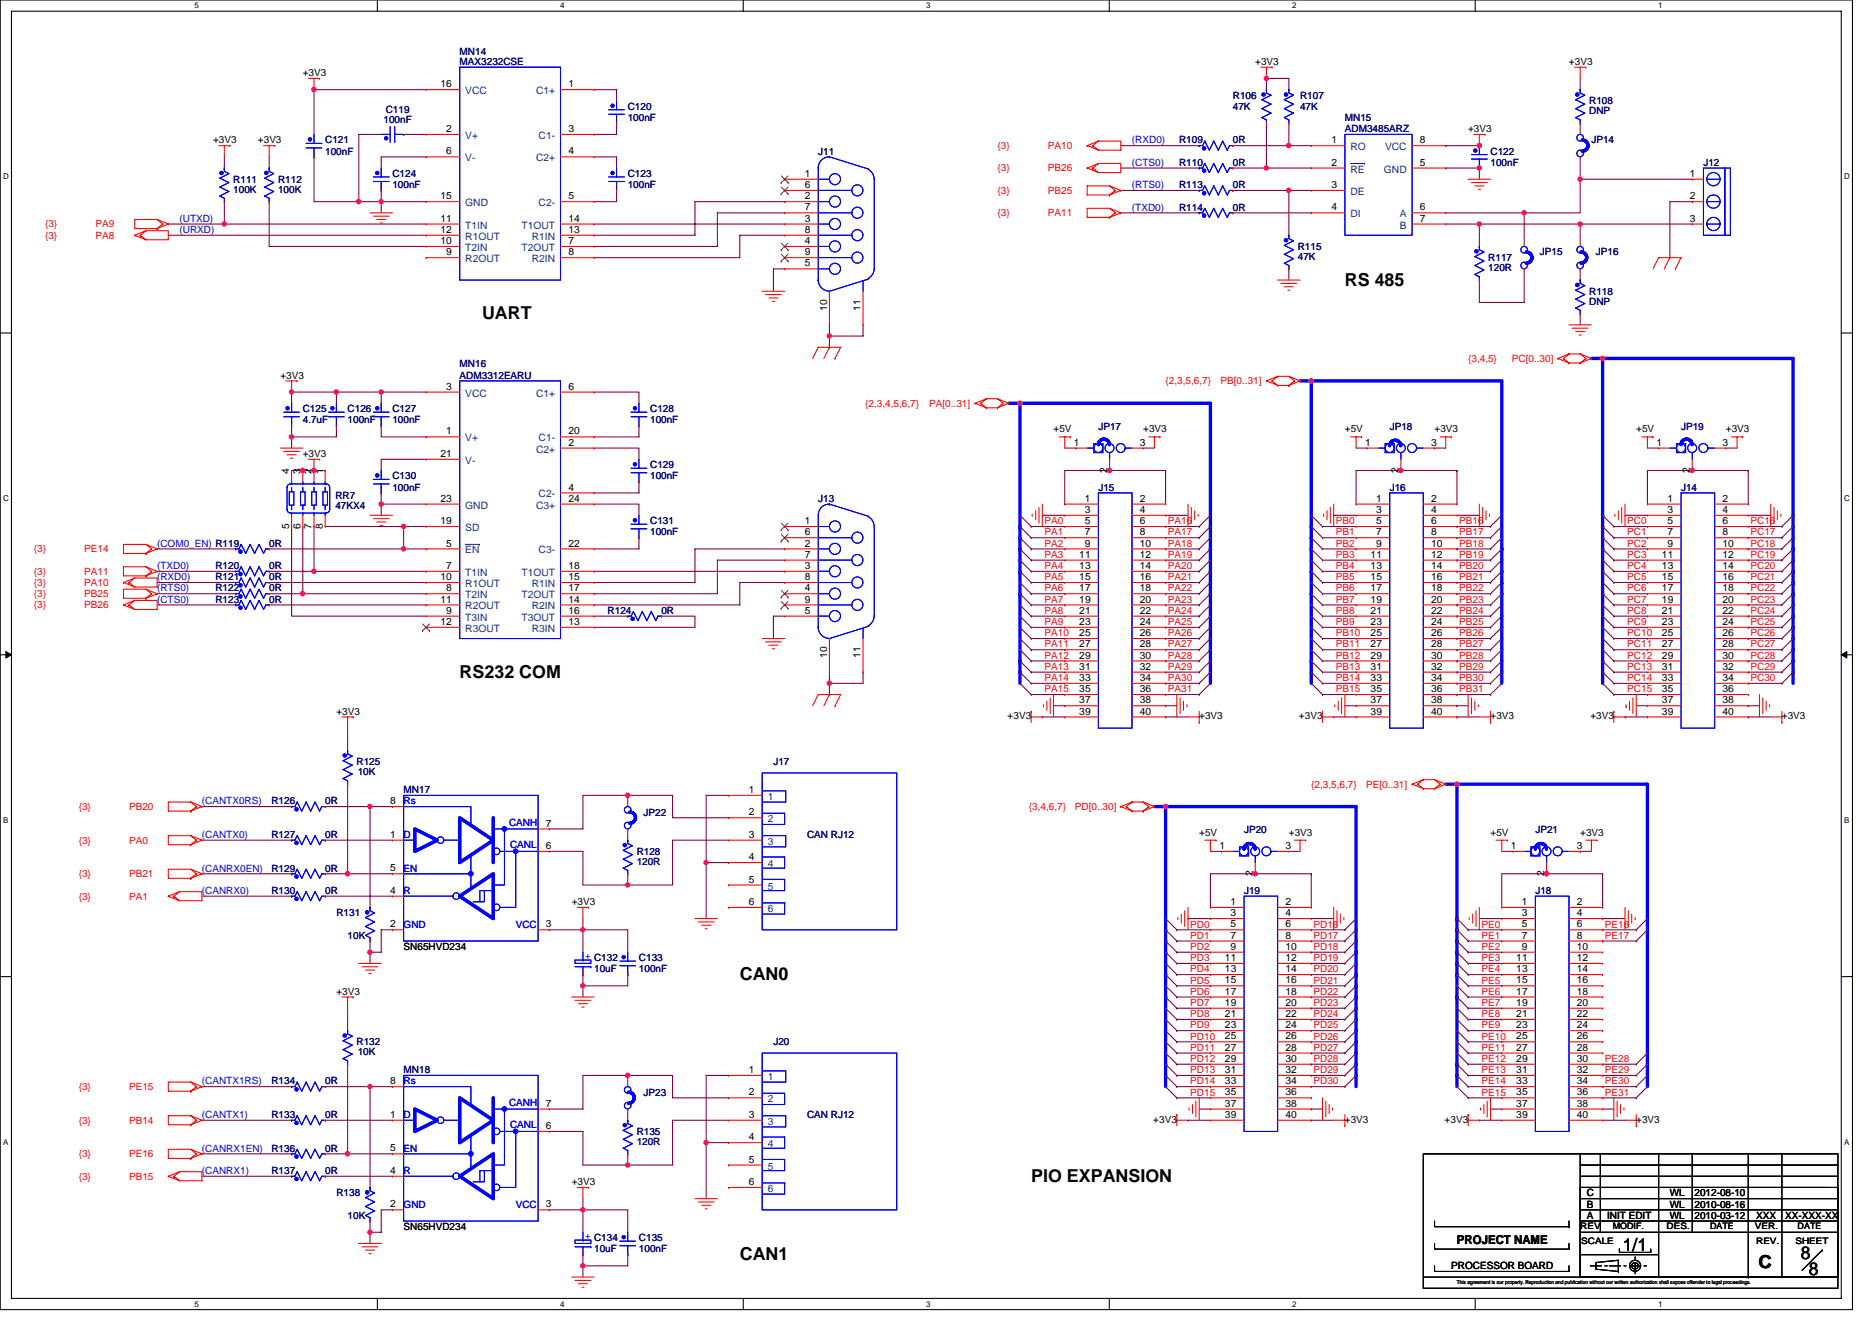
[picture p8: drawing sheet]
<svg xmlns="http://www.w3.org/2000/svg" width="297mm" height="210mm" viewBox="0 0 297 210" stroke-linecap="round" stroke-linejoin="round" font-family="sans-serif">
<defs><g id="words">
<g font-size="2.8">
<text x="213.4" y="45.3">RS 485</text>
<text x="76.5" y="50.7">UART</text>
<text x="72.9" y="107.5">RS232 COM</text>
<text x="117.4" y="155.6">CAN0</text>
<text x="163.6" y="187.6">PIO EXPANSION</text>
<text x="117.4" y="200">CAN1</text>
<text x="257.5" y="198.5">1/1</text>
<text x="279" y="201.3">C</text>
<text x="285.8" y="199.9">8</text>
<text x="287" y="202.4">8</text>
</g>
<text font-size="1.9" x="231.2" y="197.4">PROJECT NAME</text>
<g font-size="1.6" fill="#000080">
<text x="72.9" y="8.7">MN14</text>
<text x="72.9" y="10.3">MAX3232CSE</text>
<text x="61.2" y="17.9">C119</text>
<text x="99.6" y="17.4">C120</text>
<text x="195.6" y="15.6">R106</text>
<text x="195.6" y="17.4">47K</text>
<text x="206.3" y="15.6">R107</text>
<text x="206.3" y="17.4">47K</text>
<text x="252.2" y="16.5">R108</text>
<text x="51.6" y="22.8">C121</text>
<text x="60.9" y="19.6">100nF</text>
<text x="99.6" y="19.2">100nF</text>
<text x="187.1" y="22.8">R109</text>
<text x="195.6" y="22.8">0R</text>
<text x="213.4" y="19.2">MN15</text>
<text x="213.4" y="21">ADM3485ARZ</text>
<text x="252.2" y="18.1">DNP</text>
<text x="252.5" y="22.8">JP14</text>
<text x="37" y="29">R111</text>
<text x="44.1" y="29">R112</text>
<text x="51.6" y="24.5">100nF</text>
<text x="62.3" y="28.1">C124</text>
<text x="62.3" y="29.9">100nF</text>
<text x="99.6" y="28.1">C123</text>
<text x="99.6" y="29.9">100nF</text>
<text x="129.8" y="24.5">J11</text>
<text x="187.1" y="29.9">R113</text>
<text x="187.1" y="26.3">R110</text>
<text x="195.6" y="29.9">0R</text>
<text x="195.6" y="26.3">0R</text>
<text x="236.5" y="24.5">C122</text>
<text x="236.5" y="26.3">100nF</text>
<text x="270.3" y="26.3">J12</text>
<text x="37" y="30.6">100K</text>
<text x="44.1" y="30.6">100K</text>
<text x="187.1" y="33.4">R114</text>
<text x="195.6" y="33.4">0R</text>
<text x="205.9" y="39.6">R115</text>
<text x="205.9" y="41.3">47K</text>
<text x="236.2" y="41.4">R117</text>
<text x="244.3" y="40.5">JP15</text>
<text x="253.2" y="40.5">JP16</text>
<text x="236.2" y="43">120R</text>
<text x="252.2" y="46.8">R118</text>
<text x="252.2" y="48.4">DNP</text>
<text x="72.9" y="58.3">MN16</text>
<text x="48" y="65.4">C125</text>
<text x="55.2" y="65.4">C126</text>
<text x="62.3" y="65.4">C127</text>
<text x="72.9" y="60.1">ADM3312EARU</text>
<text x="103.2" y="65.4">C128</text>
<text x="48" y="67.2">4.7uF</text>
<text x="55.2" y="67.2">100nF</text>
<text x="62.3" y="67.2">100nF</text>
<text x="103.2" y="67.2">100nF</text>
<text x="174.3" y="68.3">JP17</text>
<text x="220.5" y="68.3">JP18</text>
<text x="266.7" y="68.3">JP19</text>
<text x="62.3" y="76.1">C130</text>
<text x="62.3" y="77.9">100nF</text>
<text x="103.2" y="74.3">C129</text>
<text x="103.2" y="76.1">100nF</text>
<text x="174.3" y="77.9">J15</text>
<text x="220.5" y="77.9">J16</text>
<text x="266.7" y="77.9">J14</text>
<text x="53.2" y="79.1">RR7</text>
<text x="53.2" y="80.7">47KX4</text>
<text x="103.2" y="83.2">C131</text>
<text x="129.8" y="79.7">J13</text>
<text x="42.7" y="86.8">0R</text>
<text x="103.2" y="85">100nF</text>
<text x="34.2" y="95.7">R123</text>
<text x="34.2" y="93.9">R122</text>
<text x="34.2" y="92.1">R121</text>
<text x="34.2" y="90.3">R120</text>
<text x="42.7" y="95.7">0R</text>
<text x="42.7" y="93.9">0R</text>
<text x="42.7" y="92.1">0R</text>
<text x="42.7" y="90.3">0R</text>
<text x="96.4" y="97.4">R124</text>
<text x="104.9" y="97.4">0R</text>
<text x="56.6" y="121.4">R125</text>
<text x="56.8" y="123">10K</text>
<text x="64" y="125.9">MN17</text>
<text x="122.7" y="121.4">J17</text>
<text x="43.1" y="127.7">R126</text>
<text x="51.6" y="127.7">0R</text>
<text x="102.1" y="129.4">JP22</text>
<text x="43.1" y="133">R127</text>
<text x="51.6" y="133">0R</text>
<text x="101" y="135.7">R128</text>
<text x="101" y="137.3">120R</text>
<text x="128.1" y="133">CAN RJ12</text>
<text x="197.4" y="132.3">JP20</text>
<text x="243.6" y="132.3">JP21</text>
<text x="43.1" y="141.9">R130</text>
<text x="43.1" y="138.3">R129</text>
<text x="51.6" y="141.9">0R</text>
<text x="51.6" y="138.3">0R</text>
<text x="197.4" y="141.9">J19</text>
<text x="243.6" y="141.9">J18</text>
<text x="53.4" y="145.4">R131</text>
<text x="55.2" y="149">10K</text>
<text x="94.3" y="154.3">10uF</text>
<text x="101.4" y="152.5">C133</text>
<text x="101.4" y="154.3">100nF</text>
<text x="56.6" y="165.9">R132</text>
<text x="56.8" y="167.5">10K</text>
<text x="122.7" y="165.9">J20</text>
<text x="43.1" y="172.1">R134</text>
<text x="51.6" y="172.1">0R</text>
<text x="64" y="170.3">MN18</text>
<text x="102.1" y="173.9">JP23</text>
<text x="43.1" y="177.4">R133</text>
<text x="51.6" y="177.4">0R</text>
<text x="128.1" y="177.4">CAN RJ12</text>
<text x="43.1" y="182.8">R136</text>
<text x="51.6" y="182.8">0R</text>
<text x="101" y="180.1">R135</text>
<text x="101" y="181.7">120R</text>
<text x="43.1" y="186.3">R137</text>
<text x="51.6" y="186.3">0R</text>
<text x="53.4" y="189.9">R138</text>
<text x="55.2" y="193.4">10K</text>
<text x="101.4" y="197">C135</text>
<text x="94.3" y="198.8">10uF</text>
<text x="101.4" y="198.8">100nF</text>
</g>
<g font-size="1.6">
<text x="199.2" y="10.3">+3V3</text>
<text x="249" y="10.3">+3V3</text>
<text x="48" y="12.1">+3V3</text>
<text x="69.9" y="13.8">16</text>
<text x="90.2" y="13.8">1</text>
<text x="33.8" y="22.8">+3V3</text>
<text x="40.9" y="22.8">+3V3</text>
<text x="70.8" y="21">2</text>
<text x="90.2" y="21">3</text>
<text x="211.3" y="22.7">1</text>
<text x="225.3" y="22.7">8</text>
<text x="233" y="21">+3V3</text>
<text x="70.8" y="24.5">6</text>
<text x="90.2" y="24.5">4</text>
<text x="127.7" y="28.1">1</text>
<text x="127.7" y="29.8">6</text>
<text x="211.3" y="29.8">3</text>
<text x="211.3" y="26.3">2</text>
<text x="225.3" y="26.3">5</text>
<text x="268.2" y="28.1">1</text>
<text x="69.9" y="35.2">11</text>
<text x="69.9" y="31.6">15</text>
<text x="90.2" y="31.6">5</text>
<text x="90.2" y="35.2">14</text>
<text x="127.7" y="35.2">3</text>
<text x="127.7" y="31.6">2</text>
<text x="127.7" y="33.4">7</text>
<text x="211.3" y="33.4">4</text>
<text x="225.3" y="33.4">6</text>
<text x="225.3" y="35.2">7</text>
<text x="268.2" y="31.6">2</text>
<text x="268.2" y="35.2">3</text>
<text x="69.9" y="38.7">10</text>
<text x="69.9" y="37">12</text>
<text x="70.8" y="40.5">9</text>
<text x="90.2" y="37">13</text>
<text x="90.2" y="40.5">8</text>
<text x="90.2" y="38.7">7</text>
<text x="127.7" y="38.7">4</text>
<text x="127.7" y="40.5">9</text>
<text x="127.7" y="37">8</text>
<text x="127.7" y="42.3">5</text>
<text x="131.2" y="49.3" transform="rotate(-90 131.2 49.3)">10</text>
<text x="136.6" y="49.3" transform="rotate(-90 136.6 49.3)">11</text>
<text x="44.5" y="60.1">+3V3</text>
<text x="70.8" y="61.8">3</text>
<text x="90.2" y="61.8">6</text>
<text x="70.8" y="69">1</text>
<text x="90.2" y="69">20</text>
<text x="90.2" y="70.7">2</text>
<text x="167.2" y="68.6">+5V</text>
<text x="170.4" y="70.7">1</text>
<text x="180.9" y="70.7">3</text>
<text x="181.4" y="68.6">+3V3</text>
<text x="213.4" y="68.6">+5V</text>
<text x="216.6" y="70.7">1</text>
<text x="227.1" y="70.7">3</text>
<text x="227.6" y="68.6">+3V3</text>
<text x="259.6" y="68.6">+5V</text>
<text x="262.8" y="70.7">1</text>
<text x="273.3" y="70.7">3</text>
<text x="273.9" y="68.6">+3V3</text>
<text x="45.9" y="75.2" transform="rotate(-90 45.9 75.2)">4</text>
<text x="47.7" y="75.2" transform="rotate(-90 47.7 75.2)">3</text>
<text x="48" y="72.5">+3V3</text>
<text x="49.4" y="75.2" transform="rotate(-90 49.4 75.2)">2</text>
<text x="51.2" y="75.2" transform="rotate(-90 51.2 75.2)">1</text>
<text x="69.9" y="72.5">21</text>
<text x="90.2" y="77.9">4</text>
<text x="175.7" y="75.1" transform="rotate(-90 175.7 75.1)">2</text>
<text x="221.9" y="75.1" transform="rotate(-90 221.9 75.1)">2</text>
<text x="268.1" y="75.1" transform="rotate(-90 268.1 75.1)">2</text>
<text x="45.9" y="83.9" transform="rotate(-90 45.9 83.9)">5</text>
<text x="47.7" y="83.9" transform="rotate(-90 47.7 83.9)">6</text>
<text x="49.4" y="83.9" transform="rotate(-90 49.4 83.9)">7</text>
<text x="51.2" y="83.9" transform="rotate(-90 51.2 83.9)">8</text>
<text x="69.9" y="79.6">23</text>
<text x="69.9" y="83.2">19</text>
<text x="90.2" y="79.6">24</text>
<text x="127.7" y="83.2">1</text>
<text x="172.1" y="79.6">1</text>
<text x="172.1" y="81.4">3</text>
<text x="172.1" y="83.2">5</text>
<text x="180.9" y="79.6">2</text>
<text x="180.9" y="81.4">4</text>
<text x="180.9" y="83.2">6</text>
<text x="218.4" y="79.6">1</text>
<text x="218.4" y="81.4">3</text>
<text x="218.4" y="83.2">5</text>
<text x="227.1" y="79.6">2</text>
<text x="227.1" y="81.4">4</text>
<text x="227.1" y="83.2">6</text>
<text x="264.6" y="79.6">1</text>
<text x="264.6" y="81.4">3</text>
<text x="264.6" y="83.2">5</text>
<text x="273.3" y="79.6">2</text>
<text x="273.3" y="81.4">4</text>
<text x="273.3" y="83.2">6</text>
<text x="70.8" y="86.7">5</text>
<text x="90.2" y="86.7">22</text>
<text x="127.7" y="86.7">2</text>
<text x="127.7" y="88.5">7</text>
<text x="127.7" y="85">6</text>
<text x="171.3" y="88.5">11</text>
<text x="172.1" y="85">7</text>
<text x="172.1" y="86.7">9</text>
<text x="180.9" y="85">8</text>
<text x="180.9" y="86.7">10</text>
<text x="180.9" y="88.5">12</text>
<text x="217.5" y="88.5">11</text>
<text x="218.4" y="85">7</text>
<text x="218.4" y="86.7">9</text>
<text x="227.1" y="85">8</text>
<text x="227.1" y="86.7">10</text>
<text x="227.1" y="88.5">12</text>
<text x="263.7" y="88.5">11</text>
<text x="264.6" y="85">7</text>
<text x="264.6" y="86.7">9</text>
<text x="273.3" y="85">8</text>
<text x="273.3" y="86.7">10</text>
<text x="273.3" y="88.5">12</text>
<text x="69.9" y="92.1">10</text>
<text x="69.9" y="95.6">11</text>
<text x="70.8" y="90.3">7</text>
<text x="70.8" y="93.9">8</text>
<text x="90.2" y="92.1">15</text>
<text x="90.2" y="95.6">14</text>
<text x="90.2" y="90.3">18</text>
<text x="90.2" y="93.9">17</text>
<text x="127.7" y="93.9">4</text>
<text x="127.7" y="90.3">3</text>
<text x="127.7" y="95.6">9</text>
<text x="127.7" y="92.1">8</text>
<text x="171.3" y="90.3">13</text>
<text x="171.3" y="92.1">15</text>
<text x="171.3" y="93.9">17</text>
<text x="171.3" y="95.6">19</text>
<text x="180.9" y="90.3">14</text>
<text x="180.9" y="92.1">16</text>
<text x="180.9" y="93.9">18</text>
<text x="180.9" y="95.6">20</text>
<text x="217.5" y="90.3">13</text>
<text x="217.5" y="92.1">15</text>
<text x="217.5" y="93.9">17</text>
<text x="217.5" y="95.6">19</text>
<text x="227.1" y="90.3">14</text>
<text x="227.1" y="92.1">16</text>
<text x="227.1" y="93.9">18</text>
<text x="227.1" y="95.6">20</text>
<text x="263.7" y="90.3">13</text>
<text x="263.7" y="92.1">15</text>
<text x="263.7" y="93.9">17</text>
<text x="263.7" y="95.6">19</text>
<text x="273.3" y="90.3">14</text>
<text x="273.3" y="92.1">16</text>
<text x="273.3" y="93.9">18</text>
<text x="273.3" y="95.6">20</text>
<text x="69.9" y="99.2">12</text>
<text x="70.8" y="97.4">9</text>
<text x="90.2" y="99.2">13</text>
<text x="90.2" y="97.4">16</text>
<text x="127.7" y="97.4">5</text>
<text x="171.3" y="97.4">21</text>
<text x="171.3" y="99.2">23</text>
<text x="171.3" y="101">25</text>
<text x="180.9" y="97.4">22</text>
<text x="180.9" y="99.2">24</text>
<text x="180.9" y="101">26</text>
<text x="217.5" y="97.4">21</text>
<text x="217.5" y="99.2">23</text>
<text x="217.5" y="101">25</text>
<text x="227.1" y="97.4">22</text>
<text x="227.1" y="99.2">24</text>
<text x="227.1" y="101">26</text>
<text x="263.7" y="97.4">21</text>
<text x="263.7" y="99.2">23</text>
<text x="263.7" y="101">25</text>
<text x="273.3" y="97.4">22</text>
<text x="273.3" y="99.2">24</text>
<text x="273.3" y="101">26</text>
<text x="131.2" y="104.4" transform="rotate(-90 131.2 104.4)">10</text>
<text x="136.6" y="104.4" transform="rotate(-90 136.6 104.4)">11</text>
<text x="171.3" y="102.7">27</text>
<text x="171.3" y="104.5">29</text>
<text x="171.3" y="106.3">31</text>
<text x="180.9" y="102.7">28</text>
<text x="180.9" y="104.5">30</text>
<text x="180.9" y="106.3">32</text>
<text x="217.5" y="102.7">27</text>
<text x="217.5" y="104.5">29</text>
<text x="217.5" y="106.3">31</text>
<text x="227.1" y="102.7">28</text>
<text x="227.1" y="104.5">30</text>
<text x="227.1" y="106.3">32</text>
<text x="263.7" y="102.7">27</text>
<text x="263.7" y="104.5">29</text>
<text x="263.7" y="106.3">31</text>
<text x="273.3" y="102.7">28</text>
<text x="273.3" y="104.5">30</text>
<text x="273.3" y="106.3">32</text>
<text x="53.4" y="113.4">+3V3</text>
<text x="171.3" y="108.1">33</text>
<text x="171.3" y="109.9">35</text>
<text x="171.3" y="111.6">37</text>
<text x="171.3" y="113.4">39</text>
<text x="180.9" y="108.1">34</text>
<text x="180.9" y="109.9">36</text>
<text x="180.9" y="111.6">38</text>
<text x="180.9" y="113.4">40</text>
<text x="217.5" y="108.1">33</text>
<text x="217.5" y="109.9">35</text>
<text x="217.5" y="111.6">37</text>
<text x="217.5" y="113.4">39</text>
<text x="227.1" y="108.1">34</text>
<text x="227.1" y="109.9">36</text>
<text x="227.1" y="111.6">38</text>
<text x="227.1" y="113.4">40</text>
<text x="263.7" y="108.1">33</text>
<text x="263.7" y="109.9">35</text>
<text x="263.7" y="111.6">37</text>
<text x="263.7" y="113.4">39</text>
<text x="273.3" y="108.1">34</text>
<text x="273.3" y="109.9">36</text>
<text x="273.3" y="111.6">38</text>
<text x="273.3" y="113.4">40</text>
<text x="159.9" y="114.2">+3V3</text>
<text x="190.3" y="114.2">+3V3</text>
<text x="206.1" y="114.2">+3V3</text>
<text x="236.5" y="114.2">+3V3</text>
<text x="252.3" y="114.2">+3V3</text>
<text x="282.7" y="114.2">+3V3</text>
<text x="118.8" y="125.9">1</text>
<text x="61.9" y="127.6">8</text>
<text x="86.6" y="131.2">7</text>
<text x="118.8" y="129.4">2</text>
<text x="61.9" y="133">1</text>
<text x="86.6" y="134.7">6</text>
<text x="118.8" y="133">3</text>
<text x="118.8" y="136.5">4</text>
<text x="190.3" y="132.6">+5V</text>
<text x="193.5" y="134.7">1</text>
<text x="204" y="134.7">3</text>
<text x="204.5" y="132.6">+3V3</text>
<text x="236.5" y="132.6">+5V</text>
<text x="239.7" y="134.7">1</text>
<text x="250.2" y="134.7">3</text>
<text x="250.7" y="132.6">+3V3</text>
<text x="61.9" y="141.9">4</text>
<text x="61.9" y="138.3">5</text>
<text x="90.7" y="143.7">+3V3</text>
<text x="118.8" y="140.1">5</text>
<text x="118.8" y="143.6">6</text>
<text x="195.3" y="143.6">1</text>
<text x="198.8" y="139.1" transform="rotate(-90 198.8 139.1)">2</text>
<text x="204" y="143.6">2</text>
<text x="241.5" y="143.6">1</text>
<text x="245" y="139.1" transform="rotate(-90 245 139.1)">2</text>
<text x="250.2" y="143.6">2</text>
<text x="61.9" y="147.2">2</text>
<text x="86.6" y="147.2">3</text>
<text x="195.3" y="145.4">3</text>
<text x="195.3" y="147.2">5</text>
<text x="195.3" y="149">7</text>
<text x="204" y="145.4">4</text>
<text x="204" y="147.2">6</text>
<text x="204" y="149">8</text>
<text x="241.5" y="145.4">3</text>
<text x="241.5" y="147.2">5</text>
<text x="241.5" y="149">7</text>
<text x="250.2" y="145.4">4</text>
<text x="250.2" y="147.2">6</text>
<text x="250.2" y="149">8</text>
<text x="64" y="150.8">SN65HVD234</text>
<text x="194.4" y="152.5">11</text>
<text x="194.4" y="154.3">13</text>
<text x="195.3" y="150.7">9</text>
<text x="204" y="150.7">10</text>
<text x="204" y="152.5">12</text>
<text x="204" y="154.3">14</text>
<text x="240.6" y="152.5">11</text>
<text x="240.6" y="154.3">13</text>
<text x="241.5" y="150.7">9</text>
<text x="250.2" y="150.7">10</text>
<text x="250.2" y="152.5">12</text>
<text x="250.2" y="154.3">14</text>
<text x="53.4" y="157.9">+3V3</text>
<text x="194.4" y="156.1">15</text>
<text x="194.4" y="157.9">17</text>
<text x="194.4" y="159.6">19</text>
<text x="194.4" y="161.4">21</text>
<text x="204" y="156.1">16</text>
<text x="204" y="157.9">18</text>
<text x="204" y="159.6">20</text>
<text x="204" y="161.4">22</text>
<text x="240.6" y="156.1">15</text>
<text x="240.6" y="157.9">17</text>
<text x="240.6" y="159.6">19</text>
<text x="240.6" y="161.4">21</text>
<text x="250.2" y="156.1">16</text>
<text x="250.2" y="157.9">18</text>
<text x="250.2" y="159.6">20</text>
<text x="250.2" y="161.4">22</text>
<text x="194.4" y="163.2">23</text>
<text x="194.4" y="165">25</text>
<text x="194.4" y="166.8">27</text>
<text x="204" y="163.2">24</text>
<text x="204" y="165">26</text>
<text x="204" y="166.8">28</text>
<text x="240.6" y="163.2">23</text>
<text x="240.6" y="165">25</text>
<text x="240.6" y="166.8">27</text>
<text x="250.2" y="163.2">24</text>
<text x="250.2" y="165">26</text>
<text x="250.2" y="166.8">28</text>
<text x="61.9" y="172.1">8</text>
<text x="118.8" y="170.3">1</text>
<text x="118.8" y="173.9">2</text>
<text x="194.4" y="168.5">29</text>
<text x="194.4" y="170.3">31</text>
<text x="194.4" y="172.1">33</text>
<text x="194.4" y="173.9">35</text>
<text x="204" y="168.5">30</text>
<text x="204" y="170.3">32</text>
<text x="204" y="172.1">34</text>
<text x="204" y="173.9">36</text>
<text x="240.6" y="168.5">29</text>
<text x="240.6" y="170.3">31</text>
<text x="240.6" y="172.1">33</text>
<text x="240.6" y="173.9">35</text>
<text x="250.2" y="168.5">30</text>
<text x="250.2" y="170.3">32</text>
<text x="250.2" y="172.1">34</text>
<text x="250.2" y="173.9">36</text>
<text x="61.9" y="177.4">1</text>
<text x="86.6" y="175.6">7</text>
<text x="86.6" y="179.2">6</text>
<text x="118.8" y="177.4">3</text>
<text x="183" y="178.2">+3V3</text>
<text x="194.4" y="175.6">37</text>
<text x="194.4" y="177.4">39</text>
<text x="204" y="175.6">38</text>
<text x="204" y="177.4">40</text>
<text x="213.4" y="178.2">+3V3</text>
<text x="229.2" y="178.2">+3V3</text>
<text x="240.6" y="175.6">37</text>
<text x="240.6" y="177.4">39</text>
<text x="250.2" y="175.6">38</text>
<text x="250.2" y="177.4">40</text>
<text x="259.6" y="178.2">+3V3</text>
<text x="61.9" y="182.8">5</text>
<text x="118.8" y="181">4</text>
<text x="118.8" y="184.5">5</text>
<text x="61.9" y="191.6">2</text>
<text x="61.9" y="186.3">4</text>
<text x="86.6" y="191.6">3</text>
<text x="90.7" y="188.1">+3V3</text>
<text x="118.8" y="188.1">6</text>
<text x="251.8" y="191.7">B</text>
<text x="251.8" y="189.9">C</text>
<text x="265" y="191.7">WL</text>
<text x="265" y="189.9">WL</text>
<text x="268.9" y="191.7">2010-08-16</text>
<text x="268.9" y="189.9">2012-08-10</text>
<text x="64" y="195.2">SN65HVD234</text>
<text x="251.8" y="193.4">A</text>
<text x="255" y="193.4">INIT EDIT</text>
<text x="265" y="193.4">WL</text>
<text x="268.9" y="193.4">2010-03-12</text>
<text x="278.7" y="193.4">XXX</text>
<text x="283.3" y="193.4">XX-XXX-XX</text>
<text x="230.3" y="201.4">PROCESSOR BOARD</text>
</g>
<g font-size="1.6" fill="#004080">
<text x="73.8" y="14.9">VCC</text>
<text x="85.1" y="14.9">C1+</text>
<text x="73.8" y="22.1">V+</text>
<text x="85.5" y="22.1">C1-</text>
<text x="214.3" y="23.8">RO</text>
<text x="219.8" y="23.8">VCC</text>
<text x="73.8" y="25.6">V-</text>
<text x="85.1" y="25.6">C2+</text>
<text x="214.3" y="27.4">RE</text>
<text x="219.6" y="27.4">GND</text>
<text x="73.8" y="32.7">GND</text>
<text x="85.5" y="32.7">C2-</text>
<text x="214.3" y="30.9">DE</text>
<text x="214.3" y="34.5">DI</text>
<text x="222.1" y="34.5">A</text>
<text x="73.8" y="36.3">T1IN</text>
<text x="73.8" y="39.8">T2IN</text>
<text x="73.8" y="38.1">R1OUT</text>
<text x="73.8" y="41.6">R2OUT</text>
<text x="82.8" y="36.3">T1OUT</text>
<text x="82.8" y="39.8">T2OUT</text>
<text x="84.4" y="38.1">R1IN</text>
<text x="84.4" y="41.6">R2IN</text>
<text x="222.1" y="36.3">B</text>
<text x="73.8" y="62.9">VCC</text>
<text x="85.1" y="62.9">C1+</text>
<text x="73.8" y="70.1">V+</text>
<text x="85.1" y="71.8">C2+</text>
<text x="85.5" y="70.1">C1-</text>
<text x="73.8" y="73.6">V-</text>
<text x="73.8" y="80.7">GND</text>
<text x="85.1" y="80.7">C3+</text>
<text x="85.5" y="79">C2-</text>
<text x="73.8" y="84.3">SD</text>
<text x="73.8" y="87.8">EN</text>
<text x="85.5" y="87.8">C3-</text>
<text x="73.8" y="91.4">T1IN</text>
<text x="73.8" y="93.2">R1OUT</text>
<text x="73.8" y="95">T2IN</text>
<text x="82.8" y="91.4">T1OUT</text>
<text x="82.8" y="95">T2OUT</text>
<text x="84.4" y="93.2">R1IN</text>
<text x="73.8" y="96.7">R2OUT</text>
<text x="73.8" y="98.5">T3IN</text>
<text x="73.8" y="100.3">R3OUT</text>
<text x="82.8" y="98.5">T3OUT</text>
<text x="84.4" y="96.7">R2IN</text>
<text x="84.4" y="100.3">R3IN</text>
<text x="121.8" y="127">1</text>
<text x="121.8" y="130.5">2</text>
<text x="121.8" y="134.1">3</text>
<text x="121.8" y="137.6">4</text>
<text x="121.8" y="141.2">5</text>
<text x="121.8" y="144.7">6</text>
<text x="121.8" y="171.4">1</text>
<text x="121.8" y="175">2</text>
<text x="121.8" y="178.5">3</text>
<text x="121.8" y="182.1">4</text>
<text x="121.8" y="185.6">5</text>
<text x="121.8" y="189.2">6</text>
</g>
<g font-size="1.6" fill="#f00">
<text x="158.3" y="23.6">{3}</text>
<text x="166.3" y="23.6">PA10</text>
<text x="158.3" y="27.2">{3}</text>
<text x="166.3" y="27.2">PB26</text>
<text x="158.3" y="30.8">{3}</text>
<text x="158.3" y="34.3">{3}</text>
<text x="166.3" y="30.8">PB25</text>
<text x="166.3" y="34.3">PA11</text>
<text x="7.2" y="36.1">{3}</text>
<text x="7.2" y="37.9">{3}</text>
<text x="15.2" y="36.1">PA9</text>
<text x="15.2" y="37.9">PA8</text>
<text x="233" y="57.4">{3,4,5}</text>
<text x="239.9" y="57.4">PC[0..30]</text>
<text x="137.3" y="64.5">{2,3,4,5,6,7}</text>
<text x="147.4" y="64.5">PA[0..31]</text>
<text x="185" y="61">{2,3,5,6,7}</text>
<text x="193.7" y="61">PB[0..31]</text>
<text x="165.8" y="83.2">PA0</text>
<text x="185.3" y="83.2">PA16</text>
<text x="212" y="83.2">PB0</text>
<text x="231.5" y="83.2">PB16</text>
<text x="258.2" y="83.2">PC0</text>
<text x="277.8" y="83.2">PC16</text>
<text x="5.4" y="87.7">{3}</text>
<text x="13.4" y="87.7">PE14</text>
<text x="165.8" y="85">PA1</text>
<text x="165.8" y="86.8">PA2</text>
<text x="165.8" y="88.5">PA3</text>
<text x="185.3" y="86.8">PA18</text>
<text x="185.3" y="88.5">PA19</text>
<text x="185.3" y="85">PA17</text>
<text x="212" y="85">PB1</text>
<text x="212" y="86.8">PB2</text>
<text x="212" y="88.5">PB3</text>
<text x="231.5" y="86.8">PB18</text>
<text x="231.5" y="88.5">PB19</text>
<text x="231.5" y="85">PB17</text>
<text x="258.2" y="85">PC1</text>
<text x="258.2" y="86.8">PC2</text>
<text x="258.2" y="88.5">PC3</text>
<text x="277.8" y="86.8">PC18</text>
<text x="277.8" y="88.5">PC19</text>
<text x="277.8" y="85">PC17</text>
<text x="5.4" y="93">{3}</text>
<text x="5.4" y="91.2">{3}</text>
<text x="5.4" y="94.8">{3}</text>
<text x="13.4" y="93">PA10</text>
<text x="13.4" y="91.2">PA11</text>
<text x="13.4" y="94.8">PB25</text>
<text x="165.8" y="93.9">PA6</text>
<text x="165.8" y="95.7">PA7</text>
<text x="165.8" y="90.3">PA4</text>
<text x="165.8" y="92.1">PA5</text>
<text x="185.3" y="90.3">PA20</text>
<text x="185.3" y="93.9">PA22</text>
<text x="185.3" y="95.7">PA23</text>
<text x="185.3" y="92.1">PA21</text>
<text x="212" y="93.9">PB6</text>
<text x="212" y="95.7">PB7</text>
<text x="212" y="90.3">PB4</text>
<text x="212" y="92.1">PB5</text>
<text x="231.5" y="90.3">PB20</text>
<text x="231.5" y="93.9">PB22</text>
<text x="231.5" y="95.7">PB23</text>
<text x="231.5" y="92.1">PB21</text>
<text x="258.2" y="93.9">PC6</text>
<text x="258.2" y="95.7">PC7</text>
<text x="258.2" y="90.3">PC4</text>
<text x="258.2" y="92.1">PC5</text>
<text x="277.8" y="90.3">PC20</text>
<text x="277.8" y="93.9">PC22</text>
<text x="277.8" y="95.7">PC23</text>
<text x="277.8" y="92.1">PC21</text>
<text x="5.4" y="96.5">{3}</text>
<text x="13.4" y="96.5">PB26</text>
<text x="165.8" y="99.2">PA9</text>
<text x="165.8" y="97.4">PA8</text>
<text x="165.8" y="101">PA10</text>
<text x="185.3" y="99.2">PA25</text>
<text x="185.3" y="97.4">PA24</text>
<text x="185.3" y="101">PA26</text>
<text x="212" y="99.2">PB9</text>
<text x="212" y="97.4">PB8</text>
<text x="212" y="101">PB10</text>
<text x="231.5" y="99.2">PB25</text>
<text x="231.5" y="97.4">PB24</text>
<text x="231.5" y="101">PB26</text>
<text x="258.2" y="99.2">PC9</text>
<text x="258.2" y="97.4">PC8</text>
<text x="258.2" y="101">PC10</text>
<text x="277.8" y="99.2">PC25</text>
<text x="277.8" y="97.4">PC24</text>
<text x="277.8" y="101">PC26</text>
<text x="165.8" y="102.8">PA11</text>
<text x="165.8" y="106.3">PA13</text>
<text x="165.8" y="104.5">PA12</text>
<text x="185.3" y="102.8">PA27</text>
<text x="185.3" y="106.3">PA29</text>
<text x="185.3" y="104.5">PA28</text>
<text x="212" y="102.8">PB11</text>
<text x="212" y="106.3">PB13</text>
<text x="212" y="104.5">PB12</text>
<text x="231.5" y="102.8">PB27</text>
<text x="231.5" y="106.3">PB29</text>
<text x="231.5" y="104.5">PB28</text>
<text x="258.2" y="102.8">PC11</text>
<text x="258.2" y="106.3">PC13</text>
<text x="258.2" y="104.5">PC12</text>
<text x="277.8" y="102.8">PC27</text>
<text x="277.8" y="106.3">PC29</text>
<text x="277.8" y="104.5">PC28</text>
<text x="165.8" y="108.1">PA14</text>
<text x="165.8" y="109.9">PA15</text>
<text x="185.3" y="108.1">PA30</text>
<text x="185.3" y="109.9">PA31</text>
<text x="212" y="108.1">PB14</text>
<text x="212" y="109.9">PB15</text>
<text x="231.5" y="108.1">PB30</text>
<text x="231.5" y="109.9">PB31</text>
<text x="258.2" y="108.1">PC14</text>
<text x="258.2" y="109.9">PC15</text>
<text x="277.8" y="108.1">PC30</text>
<text x="208.1" y="125">{2,3,5,6,7}</text>
<text x="216.8" y="125">PE[0..31]</text>
<text x="12.5" y="128.5">{3}</text>
<text x="20.5" y="128.5">PB20</text>
<text x="163.3" y="128.5">{3,4,6,7}</text>
<text x="170.6" y="128.5">PD[0..30]</text>
<text x="12.5" y="133.9">{3}</text>
<text x="20.5" y="133.9">PA0</text>
<text x="12.5" y="142.8">{3}</text>
<text x="12.5" y="139.2">{3}</text>
<text x="20.5" y="142.8">PA1</text>
<text x="20.5" y="139.2">PB21</text>
<text x="188.9" y="147.2">PD0</text>
<text x="188.9" y="149">PD1</text>
<text x="208.4" y="147.2">PD16</text>
<text x="208.4" y="149">PD17</text>
<text x="235.1" y="147.2">PE0</text>
<text x="235.1" y="149">PE1</text>
<text x="254.7" y="147.2">PE16</text>
<text x="254.7" y="149">PE17</text>
<text x="188.9" y="150.8">PD2</text>
<text x="188.9" y="152.5">PD3</text>
<text x="188.9" y="154.3">PD4</text>
<text x="208.4" y="150.8">PD18</text>
<text x="208.4" y="152.5">PD19</text>
<text x="208.4" y="154.3">PD20</text>
<text x="235.1" y="150.8">PE2</text>
<text x="235.1" y="152.5">PE3</text>
<text x="235.1" y="154.3">PE4</text>
<text x="188.9" y="157.9">PD6</text>
<text x="188.9" y="159.7">PD7</text>
<text x="188.9" y="161.4">PD8</text>
<text x="188.9" y="156.1">PD5</text>
<text x="208.4" y="157.9">PD22</text>
<text x="208.4" y="159.7">PD23</text>
<text x="208.4" y="156.1">PD21</text>
<text x="208.4" y="161.4">PD24</text>
<text x="235.1" y="157.9">PE6</text>
<text x="235.1" y="159.7">PE7</text>
<text x="235.1" y="161.4">PE8</text>
<text x="235.1" y="156.1">PE5</text>
<text x="188.9" y="163.2">PD9</text>
<text x="188.9" y="166.8">PD11</text>
<text x="188.9" y="165">PD10</text>
<text x="208.4" y="166.8">PD27</text>
<text x="208.4" y="163.2">PD25</text>
<text x="208.4" y="165">PD26</text>
<text x="235.1" y="163.2">PE9</text>
<text x="235.1" y="166.8">PE11</text>
<text x="235.1" y="165">PE10</text>
<text x="12.5" y="173">{3}</text>
<text x="20.5" y="173">PE15</text>
<text x="188.9" y="172.1">PD14</text>
<text x="188.9" y="170.3">PD13</text>
<text x="188.9" y="168.6">PD12</text>
<text x="188.9" y="173.9">PD15</text>
<text x="208.4" y="170.3">PD29</text>
<text x="208.4" y="172.1">PD30</text>
<text x="208.4" y="168.6">PD28</text>
<text x="235.1" y="172.1">PE14</text>
<text x="235.1" y="170.3">PE13</text>
<text x="235.1" y="168.6">PE12</text>
<text x="235.1" y="173.9">PE15</text>
<text x="254.7" y="170.3">PE29</text>
<text x="254.7" y="172.1">PE30</text>
<text x="254.7" y="168.6">PE28</text>
<text x="254.7" y="173.9">PE31</text>
<text x="12.5" y="178.3">{3}</text>
<text x="20.5" y="178.3">PB14</text>
<text x="12.5" y="183.7">{3}</text>
<text x="20.5" y="183.7">PE16</text>
<text x="12.5" y="187.2">{3}</text>
<text x="20.5" y="187.2">PB15</text>
</g>
<g font-size="1.6" fill="#00f">
<text x="179.6" y="22.8">(RXD0)</text>
<text x="179.6" y="29.9">(RTS0)</text>
<text x="179.6" y="26.3">(CTS0)</text>
<text x="28.5" y="35.2">(UTXD)</text>
<text x="179.6" y="33.4">(TXD0)</text>
<text x="28.5" y="37">(URXD)</text>
<text x="24.9" y="86.8">(COM0_EN) R119</text>
<text x="24.9" y="90.3">(TXD0)</text>
<text x="24.9" y="92.1">(RXD0)</text>
<text x="24.9" y="93.9">(RTS0)</text>
<text x="24.9" y="95.7">(CTS0)</text>
<text x="32" y="127.7">(CANTX0RS)</text>
<text x="64" y="127.7">Rs</text>
<text x="80.8" y="131">CANH</text>
<text x="32" y="133">(CANTX0)</text>
<text x="64" y="133">D</text>
<text x="80.9" y="134.6">CANL</text>
<text x="32" y="141.9">(CANRX0)</text>
<text x="32" y="138.3">(CANRX0EN)</text>
<text x="64" y="138.3">EN</text>
<text x="64" y="141.9">R</text>
<text x="64" y="147.2">GND</text>
<text x="81.8" y="147.2">VCC</text>
<text x="92.9" y="152.2">+ C132</text>
<text x="32" y="172.1">(CANTX1RS)</text>
<text x="64" y="172.1">Rs</text>
<text x="32" y="177.4">(CANTX1)</text>
<text x="64" y="177.4">D</text>
<text x="80.8" y="175.5">CANH</text>
<text x="80.9" y="179">CANL</text>
<text x="32" y="182.8">(CANRX1EN)</text>
<text x="64" y="182.8">EN</text>
<text x="32" y="186.3">(CANRX1)</text>
<text x="64" y="191.7">GND</text>
<text x="64" y="186.3">R</text>
<text x="81.8" y="191.7">VCC</text>
<text x="92.9" y="196.7">+ C134</text>
</g>
<g font-size="1.4">
<text x="250.7" y="195.1">REV</text>
<text x="250.9" y="197.4">SCALE</text>
<text x="255.9" y="195.1">MODIF.</text>
<text x="264.4" y="195.1">DES.</text>
<text x="271.4" y="195.1">DATE</text>
<text x="278.5" y="195.1">VER.</text>
<text x="278.7" y="197.4">REV.</text>
<text x="284.9" y="197.4">SHEET</text>
<text x="285.2" y="195.1">DATE</text>
</g>
<g font-size="1.3">
<text x="30.8" y="1.3">5</text>
<text x="88.9" y="1.3">4</text>
<text x="147" y="1.3">3</text>
<text x="205" y="1.3">2</text>
<text x="263.1" y="1.3">1</text>
<text x=".5" y="28.4">D</text>
<text x="292.6" y="28.4">D</text>
<text x=".5" y="79.5">C</text>
<text x="292.6" y="79.5">C</text>
<text x=".5" y="130.6">B</text>
<text x="292.6" y="130.6">B</text>
<text x=".5" y="181.7">A</text>
<text x="292.6" y="181.7">A</text>
<text x="30.8" y="207.4">5</text>
<text x="88.9" y="207.4">4</text>
<text x="147" y="207.4">3</text>
<text x="205" y="207.4">2</text>
<text x="263.1" y="207.4">1</text>
</g>
<text font-size=".9" x="231.2" y="203.9">This agreement is our property. Reproduction and publication without our written authorization shall expose offender to legal proceedings.</text>
</g></defs>
<path d="M0 0h293.9v207.9h-293.9zM1.8 1.8h290.4v204.3h-290.4z" fill="none" stroke="#000" stroke-width=".17"/>
<g fill="#fff">
<path d="M30.8 .2h.7v1.4h-.7z"/>
<path d="M30.8 206.3h.7v1.4h-.7z"/>
</g>
<path d="M59.9 0v1.8M59.9 206.1v1.8" fill="none" stroke="#000" stroke-width=".17"/>
<g fill="#fff">
<path d="M88.9 .2h.7v1.4h-.7z"/>
<path d="M88.9 206.3h.7v1.4h-.7z"/>
</g>
<path d="M117.9 0v1.8M117.9 206.1v1.8" fill="none" stroke="#000" stroke-width=".17"/>
<g fill="#fff">
<path d="M147 .2h.7v1.4h-.7z"/>
<path d="M147 206.3h.7v1.4h-.7z"/>
</g>
<path d="M176 0v1.8M176 206.1v1.8" fill="none" stroke="#000" stroke-width=".17"/>
<g fill="#fff">
<path d="M205 .2h.7v1.4h-.7z"/>
<path d="M205 206.3h.7v1.4h-.7z"/>
</g>
<path d="M234.1 0v1.8M234.1 206.1v1.8" fill="none" stroke="#000" stroke-width=".17"/>
<g fill="#fff">
<path d="M263.1 .2h.7v1.4h-.7z"/>
<path d="M263.1 206.3h.7v1.4h-.7z"/>
<path d="M.5 27.3h.9v1.4h-.9z"/>
<path d="M292.6 27.3h.9v1.4h-.9z"/>
<path d="M.5 78.4h.9v1.4h-.9z"/>
<path d="M292.6 78.4h.9v1.4h-.9z"/>
</g>
<path d="M0 52.9h1.8M292.2 52.9h1.7" fill="none" stroke="#000" stroke-width=".17"/>
<g fill="#fff">
<path d="M.5 129.5h.8v1.4h-.8z"/>
<path d="M292.6 129.5h.9v1.4h-.9z"/>
</g>
<path d="M0 103.9h1.8M292.2 103.9h1.7" fill="none" stroke="#000" stroke-width=".17"/>
<path d="M.9 103.4l.9 .5-.9 .5zM292.2 103.9l.8-.5v1z" fill="#000" stroke="#000" stroke-width=".16"/>
<g fill="#fff">
<path d="M.5 180.5h.8v1.4h-.8z"/>
<path d="M292.6 180.5h.9v1.4h-.9z"/>
</g>
<g fill="none" stroke="#000" stroke-width=".17">
<path d="M0 155h1.8M292.2 155h1.7M227.6 197.4v.8h21.4v-.8M227.6 193.8v.9h21.4M249 194.7h.1M249 193.8v.9M250.7 184.9h40.9M250.7 192h40.8M250.7 190.2h40.8M250.7 188.5h39.2M250.7 186.7h40.9M250.7 195.6h40.9"/>
<path d="M250.7 199.1h12.5M250.7 183.1h-24.9v19.6M250.7 193.8h40.9M250.7 183.1h40.9v19.6h-40.9zM250.7 188.5h40.9v14.2h-40.9zM253.9 183.1v12.5M257 198.2v.6h4.9v-.6M257 198.2h.1M259.5 199.5v.4M263.2 183.1v19.6M268.5 183.1v12.5M277.4 183.1v19.6"/>
<path d="M282.7 183.1v19.6M289.1 198.4h.1M289.1 198.4l-3.2 3.2M291.6 193.8h.1M225.8 202.7h65.8v1.8h-65.8zM227.6 200.9v.9h21.4v-.9M252.3 200.9h1.8M254.7 200.9h.3M255.4 200.9h1.7M256.8 200h.1M256.8 201.8h.1M256.8 200l-3.6 .4v1l3.6 .4"/>
<path d="M256.8 200v1.8M257.7 200.9h.3M258.6 200.9h1.7M259.5 200.4h.1M259.5 200.4v1.8M260.9 200.9h.3M277.4 202.7h.1"/>
<circle cx="259.4" cy="200.9" r=".52"/>
<circle cx="259.4" cy="200.9" r=".88"/>
</g>
<g fill="none" stroke="#800040" stroke-width=".17">
<path d="M49.8 14.2h.1M49.8 14.2h17.8M49.8 14.2v7.1M94.3 14.2h3.5v1.8M97.8 19.6v1.7h-3.5M201 12.4h3.5v1.8M201 12.4v1.8M201 12.4h.1M201 19.6v7.1h-5.4M204.5 19.6v3.5M250.7 19.6v1.7M250.7 12.4v1.8"/>
<path d="M26.7 35.6h8.9M26.7 37.3h40.9M35.6 35.6h.1M35.6 24.9v1.8M35.6 32v3.6M35.6 35.6h32M42.7 24.9v1.8M42.7 32v7.1h24.9M49.8 24.9v7.1h7.1M56.9 32h.1M56.9 32h10.7M60.5 32v1.8"/>
<path d="M60.5 32h.1M60.5 21.3h-3.6v10.7M60.5 30.2v1.8M64 21.3h3.6M67.6 24.9h-7.1v1.8M94.3 24.9h3.5v1.8M94.3 35.6h30.2M97.8 30.2v1.8h-3.5M124.5 32h-14.2v5.3h-16M124.5 33.8h-10.7v5.3h-19.5M124.5 37.3h-7.1v3.6h-23.1M177.8 23.1h12.5"/>
<path d="M177.8 30.2h12.5M177.8 33.8h12.5M177.8 26.7h12.5M195.6 33.8h12.5M195.6 23.1h8.9M195.6 30.2h8.9M201 26.7h.1M201 26.7h7.1M204.5 23.1h.1M204.5 30.2h3.6M204.5 30.2h.1M204.5 23.1h3.6"/>
<path d="M204.5 30.2v7.1M229.4 33.8h12.4M229.4 35.6h5.3M229.4 23.1h.1M229.4 26.7h5.3v1.7M229.4 26.7h.1M229.4 23.1h5.3M234.7 35.6h.1M234.7 35.6v3.5M234.7 35.6h33.8M241.8 33.8h.1M241.8 33.8v5.3"/>
<path d="M250.7 35.6v3.5M250.7 28.4v5.4h-8.9M250.7 28.4h.1M250.7 24.9v3.5M250.7 35.6h.1M250.7 28.4h17.8M268.5 32h-3.5v8.9M124.5 42.7h-1.8v3.5M131.6 53.3h.1M131.6 53.3v1.8M131.6 51.6v1.7M136.9 51.6v1.7h-5.3"/>
<path d="M204.5 42.7v1.7M241.8 42.7v5.3h-7.1v-3.6M250.7 42.7v1.7M250.7 49.8v1.8M46.3 69.3v1.8M46.3 67.6v1.7M46.3 69.3h.1M46.3 62.2v1.8M46.3 62.2h.1M46.3 62.2h14.2M46.3 74.7h3.5M48 74.7h.1"/>
<path d="M49.8 74.7h1.8M49.8 74.7h.1M53.4 62.2v1.8M53.4 62.2h.1M53.4 67.6v1.7h-7.1M60.5 78.2v1.8h7.1M60.5 67.6v1.7h7.1M60.5 62.2v1.8M60.5 62.2h7.1M67.6 72.9h-7.1v1.8M94.3 62.2h7.1v1.8M94.3 71.1h7.1v1.8"/>
<path d="M101.4 67.6v1.7h-7.1M101.4 76.5v1.7h-7.1M168.9 71.1h1.8M176.1 74.7h.1M176.1 74.7h-7.2v5.3M176.1 74.7h8.9M181.4 71.1h1.8M185 74.7h.1M185 74.7v5.3M215.2 71.1h1.8M222.3 74.7h.1M222.3 74.7h-7.1v5.3"/>
<path d="M222.3 74.7h8.9M227.6 71.1h1.8M231.2 74.7h.1M231.2 74.7v5.3M261.4 71.1h1.8M268.5 74.7h.1M268.5 74.7h-7.1v5.3M268.5 74.7h8.9M273.9 71.1h1.7M277.4 74.7h.1M277.4 74.7v5.3M24.9 96h12.5"/>
<path d="M24.9 94.2h12.5M24.9 92.5h12.5M24.9 90.7h12.5M24.9 87.1h12.5M42.7 87.1h21.3M42.7 96h24.9M42.7 92.5h24.9M46.3 83.6v14.2h21.3M48 94.2h.1M48 83.6v10.6h-5.3M48 94.2h19.6M49.8 90.7h.1"/>
<path d="M49.8 83.6v7.1h-7.1M49.8 90.7h17.8M51.6 83.6h12.4M60.5 80h.1M60.5 80v1.8M64 87.1h.1M64 83.6v3.5M64 83.6h.1M64 87.1h3.6M64 83.6h3.6M94.3 90.7h30.2M94.3 80h7.1v1.8"/>
<path d="M94.3 97.8h5.3M101.4 85.3v1.8h-7.1M104.9 97.8h5.4v1.8h-16M124.5 87.1h-14.2v5.4h-16M124.5 97.8h-1.8v3.5M124.5 88.9h-10.7v5.3h-19.5M124.5 92.5h-7.1v3.5h-23.1M161.8 97.8h.1M161.8 94.2h.1M161.8 96h.1M161.8 92.5h.1M161.8 99.6h.1"/>
<path d="M161.8 81.8h.1M161.8 83.6h.1M161.8 85.3h.1M161.8 87.1h.1M161.8 88.9h.1M161.8 90.7h.1M161.8 97.8l1.8 1.8M161.8 94.2l1.8 1.8M161.8 96l1.8 1.8M161.8 92.5l1.8 1.7M161.8 99.6l1.8 1.7M161.8 81.8l1.8 1.8"/>
<path d="M161.8 83.6l1.8 1.7M161.8 85.3l1.8 1.8M161.8 87.1l1.8 1.8M161.8 88.9l1.8 1.8M161.8 90.7l1.8 1.8M163.6 94.2h.1M163.6 99.6h.1M163.6 96h.1M163.6 97.8h.1M163.6 83.6h.1M163.6 85.3h.1M163.6 87.1h.1"/>
<path d="M163.6 88.9h.1M163.6 90.7h.1M163.6 92.5h.1M163.6 87.1h5.3M163.6 94.2h5.3M163.6 83.6h5.3M163.6 90.7h5.3M163.6 88.9h5.3M163.6 99.6h5.3M163.6 96h5.3M163.6 97.8h5.3M163.6 92.5h5.3"/>
<path d="M163.6 85.3h5.3M165.4 81.8h.1M165.4 81.8h3.5M185 87.1h.1M185 88.9h.1M185 90.7h.1M185 94.2h.1M185 96h.1M185 99.6h.1M185 92.5h.1M185 97.8h.1M185 81.8h3.5"/>
<path d="M185 83.6h.1M185 85.3h.1M185 87.1h5.3M185 94.2h5.3M185 83.6h5.3M185 90.7h5.3M185 88.9h5.3M185 99.6h5.3M185 96h5.3M185 97.8h5.3M185 92.5h5.3M185 85.3h5.3"/>
<path d="M190.3 97.8h.1M190.3 96h.1M190.3 99.6h.1M190.3 92.5h.1M190.3 94.2h.1M190.3 83.6h.1M190.3 85.3h.1M190.3 87.1h.1M190.3 88.9h.1M190.3 90.7h.1M192.1 96l-1.8 1.8M192.1 99.6l-1.8 1.7"/>
<path d="M192.1 94.2l-1.8 1.8M192.1 97.8l-1.8 1.8M192.1 90.7l-1.8 1.8M192.1 92.5l-1.8 1.7M192.1 81.8l-1.8 1.8M192.1 83.6l-1.8 1.7M192.1 85.3l-1.8 1.8M192.1 87.1l-1.8 1.8M192.1 88.9l-1.8 1.8M208.1 97.8h.1M208.1 94.2h.1M208.1 96h.1"/>
<path d="M208.1 92.5h.1M208.1 99.6h.1M208.1 81.8h.1M208.1 83.6h.1M208.1 85.3h.1M208.1 87.1h.1M208.1 88.9h.1M208.1 90.7h.1M208.1 97.8l1.7 1.8M208.1 94.2l1.7 1.8M208.1 96l1.7 1.8M208.1 92.5l1.7 1.7"/>
<path d="M208.1 99.6l1.7 1.7M208.1 81.8l1.7 1.8M208.1 83.6l1.7 1.7M208.1 85.3l1.7 1.8M208.1 87.1l1.7 1.8M208.1 88.9l1.7 1.8M208.1 90.7l1.7 1.8M209.8 94.2h.1M209.8 99.6h.1M209.8 96h.1M209.8 97.8h.1M209.8 83.6h.1"/>
<path d="M209.8 85.3h.1M209.8 87.1h.1M209.8 88.9h.1M209.8 90.7h.1M209.8 92.5h.1M209.8 87.1h5.4M209.8 94.2h5.4M209.8 83.6h5.4M209.8 90.7h5.4M209.8 88.9h5.4M209.8 99.6h5.4M209.8 96h5.4"/>
<path d="M209.8 97.8h5.4M209.8 92.5h5.4M209.8 85.3h5.4M211.6 81.8h.1M211.6 81.8h3.6M231.2 87.1h.1M231.2 88.9h.1M231.2 90.7h.1M231.2 94.2h.1M231.2 96h.1M231.2 99.6h.1M231.2 92.5h.1"/>
<path d="M231.2 97.8h.1M231.2 81.8h3.5M231.2 83.6h.1M231.2 85.3h.1M231.2 87.1h5.3M231.2 94.2h5.3M231.2 83.6h5.3M231.2 90.7h5.3M231.2 88.9h5.3M231.2 99.6h5.3M231.2 96h5.3M231.2 97.8h5.3"/>
<path d="M231.2 92.5h5.3M231.2 85.3h5.3M236.5 97.8h.1M236.5 96h.1M236.5 99.6h.1M236.5 92.5h.1M236.5 94.2h.1M236.5 83.6h.1M236.5 85.3h.1M236.5 87.1h.1M236.5 88.9h.1M236.5 90.7h.1"/>
<path d="M238.3 96l-1.8 1.8M238.3 99.6l-1.8 1.7M238.3 94.2l-1.8 1.8M238.3 97.8l-1.8 1.8M238.3 90.7l-1.8 1.8M238.3 92.5l-1.8 1.7M238.3 81.8l-1.8 1.8M238.3 83.6l-1.8 1.7M238.3 85.3l-1.8 1.8M238.3 87.1l-1.8 1.8M238.3 88.9l-1.8 1.8M254.3 97.8h.1"/>
<path d="M254.3 94.2h.1M254.3 96h.1M254.3 92.5h.1M254.3 99.6h.1M254.3 81.8h.1M254.3 83.6h.1M254.3 85.3h.1M254.3 87.1h.1M254.3 88.9h.1M254.3 90.7h.1M254.3 97.8l1.8 1.8M254.3 94.2l1.8 1.8"/>
<path d="M254.3 96l1.8 1.8M254.3 92.5l1.8 1.7M254.3 99.6l1.8 1.7M254.3 81.8l1.8 1.8M254.3 83.6l1.8 1.7M254.3 85.3l1.8 1.8M254.3 87.1l1.8 1.8M254.3 88.9l1.8 1.8M254.3 90.7l1.8 1.8M256.1 94.2h.1M256.1 99.6h.1M256.1 96h.1"/>
<path d="M256.1 97.8h.1M256.1 83.6h.1M256.1 85.3h.1M256.1 87.1h.1M256.1 88.9h.1M256.1 90.7h.1M256.1 92.5h.1M256.1 87.1h5.3M256.1 94.2h5.3M256.1 83.6h5.3M256.1 90.7h5.3M256.1 88.9h5.3"/>
<path d="M256.1 99.6h5.3M256.1 96h5.3M256.1 97.8h5.3M256.1 92.5h5.3M256.1 85.3h5.3M257.8 81.8h.1M257.8 81.8h3.6M277.4 87.1h.1M277.4 88.9h.1M277.4 90.7h.1M277.4 94.2h.1M277.4 96h.1"/>
<path d="M277.4 99.6h.1M277.4 92.5h.1M277.4 97.8h.1M277.4 81.8h3.6M277.4 83.6h.1M277.4 85.3h.1M277.4 87.1h5.3M277.4 94.2h5.3M277.4 83.6h5.3M277.4 90.7h5.3M277.4 88.9h5.3M277.4 99.6h5.3"/>
<path d="M277.4 96h5.3M277.4 97.8h5.3M277.4 92.5h5.3M277.4 85.3h5.3M282.7 97.8h.1M282.7 96h.1M282.7 99.6h.1M282.7 92.5h.1M282.7 94.2h.1M282.7 83.6h.1M282.7 85.3h.1M282.7 87.1h.1"/>
<path d="M282.7 88.9h.1M282.7 90.7h.1M284.5 96l-1.8 1.8M284.5 99.6l-1.8 1.7M284.5 94.2l-1.8 1.8M284.5 97.8l-1.8 1.8M284.5 90.7l-1.8 1.8M284.5 92.5l-1.8 1.7M284.5 81.8l-1.8 1.8M284.5 83.6l-1.8 1.7M284.5 85.3l-1.8 1.8M284.5 87.1l-1.8 1.8"/>
<path d="M284.5 88.9l-1.8 1.8M55.2 115.6v3.5M131.6 108.5v1.7M131.6 108.5h.1M131.6 106.7v1.8M136.9 106.7v1.8h-5.3M161.8 108.5h.1M161.8 106.7h.1M161.8 101.3h.1M161.8 104.9h.1M161.8 103.1h.1M161.8 108.5l1.8 1.7"/>
<path d="M161.8 106.7l1.8 1.8M161.8 101.3l1.8 1.8M161.8 104.9l1.8 1.8M161.8 103.1l1.8 1.8M163.6 103.1h.1M163.6 108.5h.1M163.6 106.7h.1M163.6 104.9h.1M163.6 101.3h.1M163.6 110.2h.1M163.6 103.1h5.3M163.6 108.5h5.3"/>
<path d="M163.6 106.7h5.3M163.6 104.9h5.3M163.6 101.3h5.3M163.6 110.2h5.3M165.4 113.8h.1M165.4 113.8h3.5M167.2 112h1.7M185 112h.1M185 113.8h.1M185 103.1h.1M185 106.7h.1M185 108.5h.1"/>
<path d="M185 104.9h.1M185 101.3h.1M185 110.2h.1M185 112h1.7M185 113.8h3.5M185 103.1h5.3M185 108.5h5.3M185 106.7h5.3M185 104.9h5.3M185 101.3h5.3M185 110.2h5.3M190.3 106.7h.1"/>
<path d="M190.3 110.2h.1M190.3 101.3h.1M190.3 104.9h.1M190.3 108.5h.1M190.3 103.1h.1M192.1 104.9l-1.8 1.8M192.1 108.5l-1.8 1.7M192.1 103.1l-1.8 1.8M192.1 106.7l-1.8 1.8M192.1 101.3l-1.8 1.8M208.1 108.5h.1M208.1 106.7h.1"/>
<path d="M208.1 101.3h.1M208.1 104.9h.1M208.1 103.1h.1M208.1 108.5l1.7 1.7M208.1 106.7l1.7 1.8M208.1 101.3l1.7 1.8M208.1 104.9l1.7 1.8M208.1 103.1l1.7 1.8M209.8 103.1h.1M209.8 108.5h.1M209.8 106.7h.1M209.8 104.9h.1"/>
<path d="M209.8 101.3h.1M209.8 110.2h.1M209.8 103.1h5.4M209.8 108.5h5.4M209.8 106.7h5.4M209.8 104.9h5.4M209.8 101.3h5.4M209.8 110.2h5.4M211.6 113.8h.1M211.6 113.8h3.6M213.4 112h1.8M231.2 112h.1"/>
<path d="M231.2 113.8h.1M231.2 103.1h.1M231.2 106.7h.1M231.2 108.5h.1M231.2 104.9h.1M231.2 101.3h.1M231.2 110.2h.1M231.2 112h1.8M231.2 113.8h3.5M231.2 103.1h5.3M231.2 108.5h5.3M231.2 106.7h5.3"/>
<path d="M231.2 104.9h5.3M231.2 101.3h5.3M231.2 110.2h5.3M236.5 106.7h.1M236.5 110.2h.1M236.5 101.3h.1M236.5 104.9h.1M236.5 108.5h.1M236.5 103.1h.1M238.3 104.9l-1.8 1.8M238.3 108.5l-1.8 1.7M238.3 103.1l-1.8 1.8"/>
<path d="M238.3 106.7l-1.8 1.8M238.3 101.3l-1.8 1.8M254.3 108.5h.1M254.3 106.7h.1M254.3 101.3h.1M254.3 104.9h.1M254.3 103.1h.1M254.3 108.5l1.8 1.7M254.3 106.7l1.8 1.8M254.3 101.3l1.8 1.8M254.3 104.9l1.8 1.8M254.3 103.1l1.8 1.8"/>
<path d="M256.1 103.1h.1M256.1 108.5h.1M256.1 106.7h.1M256.1 104.9h.1M256.1 101.3h.1M256.1 110.2h.1M256.1 103.1h5.3M256.1 108.5h5.3M256.1 106.7h5.3M256.1 104.9h5.3M256.1 101.3h5.3M256.1 110.2h5.3"/>
<path d="M257.8 113.8h.1M257.8 113.8h3.6M259.6 112h1.8M277.4 112h.1M277.4 113.8h.1M277.4 103.1h.1M277.4 106.7h.1M277.4 108.5h.1M277.4 104.9h.1M277.4 101.3h.1M277.4 112h1.8M277.4 113.8h3.6"/>
<path d="M277.4 103.1h5.3M277.4 108.5h5.3M277.4 106.7h5.3M277.4 104.9h5.3M277.4 101.3h5.3M282.7 106.7h.1M282.7 101.3h.1M282.7 104.9h.1M282.7 108.5h.1M282.7 103.1h.1M284.5 104.9l-1.8 1.8M284.5 103.1l-1.8 1.8"/>
<path d="M284.5 106.7l-1.8 1.8M284.5 101.3l-1.8 1.8M32 128h14.3M32 133.3h14.3M32 138.7h14.3M51.6 133.3h10.7M51.6 138.7h3.6M51.6 128h7.1M55.2 138.7h.1M55.2 124.5v14.2M55.2 138.7h7.1M58.7 128h3.6"/>
<path d="M58.7 128h.1M58.7 128v16M87.2 135.1h5.3v5.4h7.1M99.6 131.6v1.7M99.6 126.2h-7.1v5.4h-5.3M99.6 126.2h7.1v3.6h8.9M99.6 126.2h.1M99.6 138.7h.1M99.6 126.2v1.8M112.1 136.9h.1M112.1 136.9v8.9M115.6 133.3h-8.9v7.2h-7.1v-1.8"/>
<path d="M115.6 126.2h-3.5v10.7h3.5M192.1 135.1h1.7M199.2 138.7h.1M199.2 138.7h-7.1v5.3M199.2 138.7h8.9M204.5 135.1h1.8M208.1 138.7h.1M208.1 138.7v5.3M238.3 135.1h1.8M245.4 138.7h.1M245.4 138.7h-7.1v5.3M245.4 138.7h8.9"/>
<path d="M250.7 135.1h.1M250.7 135.1h1.8M254.3 138.7h.1M254.3 138.7v5.3M32 142.2h14.3M51.6 142.2h10.7M58.7 151.1h.1M58.7 151.1v1.8M62.3 147.6h-1.8v3.5h-1.8v-1.7M87.2 147.6h5.3M92.5 156.5h.1M92.5 147.6v3.5"/>
<path d="M92.5 147.6h.1M92.5 147.6h7.1v3.5M92.5 145.8v1.8M92.5 154.7v1.8M92.5 156.5v1.7M99.6 154.7v1.8h-7.1M185 158.2h.1M185 156.5h.1M185 145.8h.1M185 147.6h.1M185 149.4h.1M185 151.1h.1"/>
<path d="M185 152.9h.1M185 154.7h.1M185 158.2l1.7 1.8M185 156.5l1.7 1.7M185 145.8l1.7 1.8M185 147.6l1.7 1.8M185 149.4l1.7 1.7M185 151.1l1.7 1.8M185 152.9l1.7 1.8M185 154.7l1.7 1.8M186.7 158.2h.1M186.7 147.6h.1"/>
<path d="M186.7 149.4h.1M186.7 151.1h.1M186.7 152.9h.1M186.7 154.7h.1M186.7 156.5h.1M186.7 147.6h5.4M186.7 151.1h5.4M186.7 152.9h5.4M186.7 154.7h5.4M186.7 158.2h5.4M186.7 156.5h5.4M186.7 149.4h5.4"/>
<path d="M188.5 145.8h.1M188.5 145.8h3.6M208.1 151.1h.1M208.1 152.9h.1M208.1 154.7h.1M208.1 158.2h.1M208.1 156.5h.1M208.1 145.8h3.5M208.1 147.6h.1M208.1 149.4h.1M208.1 147.6h5.3M208.1 151.1h5.3"/>
<path d="M208.1 152.9h5.3M208.1 154.7h5.3M208.1 158.2h5.3M208.1 156.5h5.3M208.1 149.4h5.3M213.4 156.5h.1M213.4 158.2h.1M213.4 147.6h.1M213.4 149.4h.1M213.4 151.1h.1M213.4 152.9h.1M213.4 154.7h.1"/>
<path d="M215.2 151.1l-1.8 1.8M215.2 156.5l-1.8 1.7M215.2 158.2l-1.8 1.8M215.2 154.7l-1.8 1.8M215.2 145.8l-1.8 1.8M215.2 147.6l-1.8 1.8M215.2 149.4l-1.8 1.7M215.2 152.9l-1.8 1.8M231.2 158.2h.1M231.2 156.5h.1M231.2 145.8h.1M231.2 147.6h.1"/>
<path d="M231.2 149.4h.1M231.2 151.1h.1M231.2 152.9h.1M231.2 154.7h.1M231.2 158.2l1.8 1.8M231.2 156.5l1.8 1.7M231.2 145.8l1.8 1.8M231.2 147.6l1.8 1.8M231.2 149.4l1.8 1.7M231.2 151.1l1.8 1.8M231.2 152.9l1.8 1.8M231.2 154.7l1.8 1.8"/>
<path d="M233 158.2h.1M233 147.6h.1M233 149.4h.1M233 151.1h.1M233 152.9h.1M233 154.7h.1M233 156.5h.1M233 147.6h5.3M233 151.1h5.3M233 152.9h5.3M233 154.7h5.3M233 158.2h5.3"/>
<path d="M233 156.5h5.3M233 149.4h5.3M234.7 145.8h3.6M254.3 145.8h3.5M254.3 147.6h.1M254.3 149.4h.1M254.3 147.6h5.3M254.3 149.4h5.3M259.6 147.6h.1M259.6 149.4h.1M261.4 145.8l-1.8 1.8M261.4 147.6l-1.8 1.8"/>
<path d="M32 172.5h14.3M32 177.8h14.3M51.6 172.5h7.1M51.6 177.8h10.7M55.2 160v3.6M55.2 168.9v14.2M58.7 172.5h.1M58.7 172.5h3.6M58.7 172.5v16M87.2 179.6h5.3v5.3h7.1M99.6 170.7h7.1v3.5h8.9M99.6 170.7h.1"/>
<path d="M99.6 176v1.8M99.6 170.7h-7.1v5.3h-5.3M99.6 170.7v1.8M115.6 177.8h-8.9v7.1h-7.1M115.6 170.7h-3.5v10.7M185 161.8h.1M185 172.5h.1M185 170.7h.1M185 160h.1M185 165.4h.1M185 168.9h.1M185 167.1h.1"/>
<path d="M185 163.6h.1M185 161.8l1.7 1.8M185 172.5l1.7 1.7M185 170.7l1.7 1.8M185 160l1.7 1.8M185 165.4l1.7 1.7M185 168.9l1.7 1.8M185 167.1l1.7 1.8M185 163.6l1.7 1.8M186.7 163.6h.1M186.7 167.1h.1M186.7 172.5h.1"/>
<path d="M186.7 170.7h.1M186.7 160h.1M186.7 161.8h.1M186.7 168.9h.1M186.7 165.4h.1M186.7 174.2h.1M186.7 163.6h5.4M186.7 167.1h5.4M186.7 172.5h5.4M186.7 170.7h5.4M186.7 160h5.4M186.7 161.8h5.4"/>
<path d="M186.7 168.9h5.4M186.7 165.4h5.4M186.7 174.2h5.4M188.5 177.8h.1M188.5 177.8h3.6M190.3 176h1.8M208.1 176h.1M208.1 177.8h.1M208.1 167.1h.1M208.1 160h.1M208.1 170.7h.1M208.1 172.5h.1"/>
<path d="M208.1 163.6h.1M208.1 168.9h.1M208.1 161.8h.1M208.1 165.4h.1M208.1 176h1.7M208.1 177.8h3.5M208.1 163.6h5.3M208.1 167.1h5.3M208.1 172.5h5.3M208.1 170.7h5.3M208.1 160h5.3M208.1 161.8h5.3"/>
<path d="M208.1 168.9h5.3M208.1 165.4h5.3M213.4 161.8h.1M213.4 170.7h.1M213.4 165.4h.1M213.4 160h.1M213.4 168.9h.1M213.4 172.5h.1M213.4 163.6h.1M213.4 167.1h.1M215.2 168.9l-1.8 1.8M215.2 163.6l-1.8 1.8"/>
<path d="M215.2 167.1l-1.8 1.8M215.2 161.8l-1.8 1.8M215.2 160l-1.8 1.8M215.2 170.7l-1.8 1.8M215.2 165.4l-1.8 1.7M231.2 161.8h.1M231.2 172.5h.1M231.2 170.7h.1M231.2 160h.1M231.2 165.4h.1M231.2 168.9h.1M231.2 167.1h.1"/>
<path d="M231.2 163.6h.1M231.2 161.8l1.8 1.8M231.2 172.5l1.8 1.7M231.2 170.7l1.8 1.8M231.2 160l1.8 1.8M231.2 165.4l1.8 1.7M231.2 168.9l1.8 1.8M231.2 167.1l1.8 1.8M231.2 163.6l1.8 1.8M233 163.6h.1M233 167.1h.1M233 172.5h.1"/>
<path d="M233 170.7h.1M233 160h.1M233 161.8h.1M233 168.9h.1M233 165.4h.1M233 174.2h.1M233 163.6h5.3M233 167.1h5.3M233 172.5h5.3M233 170.7h5.3M233 160h5.3M233 161.8h5.3"/>
<path d="M233 168.9h5.3M233 165.4h5.3M233 174.2h5.3M234.7 177.8h.1M234.7 177.8h3.6M236.5 176h1.8M254.3 176h1.8M254.3 177.8h3.5M254.3 170.7h.1M254.3 172.5h.1M254.3 168.9h.1M254.3 174.2h.1"/>
<path d="M254.3 172.5h5.3M254.3 170.7h5.3M254.3 168.9h5.3M254.3 174.2h5.3M259.6 170.7h.1M259.6 174.2h.1M259.6 168.9h.1M259.6 172.5h.1M261.4 168.9l-1.8 1.8M261.4 172.5l-1.8 1.7M261.4 167.1l-1.8 1.8M261.4 170.7l-1.8 1.8"/>
<path d="M32 183.1h14.3M32 186.7h14.3M51.6 183.1h3.6M51.6 186.7h10.7M55.2 183.1h.1M55.2 183.1h7.1M58.7 193.8v1.8M58.7 195.6h.1M58.7 195.6v1.8M62.3 192h-1.8v3.6h-1.8M87.2 192h5.3M92.5 192v3.6"/>
<path d="M92.5 192h.1M92.5 192h7.1v3.6M92.5 190.2v1.8M92.5 199.1v1.8M99.6 183.1h.1M99.6 199.1v1.8h-7.1M99.6 183.1v1.8M112.1 181.4h.1M112.1 181.4h3.5M112.1 181.4v8.8M92.5 200.9v1.8M92.5 200.9h.1"/>
</g>
<g fill="#f0f" stroke="#f0f" stroke-width=".17">
<circle cx="131.6" cy="53.3" r=".35"/>
<circle cx="49.8" cy="14.2" r=".35"/>
<circle cx="60.5" cy="32" r=".35"/>
<circle cx="35.6" cy="35.5" r=".35"/>
<circle cx="56.9" cy="32" r=".35"/>
<circle cx="204.5" cy="23.1" r=".35"/>
<circle cx="250.7" cy="28.4" r=".35"/>
<circle cx="234.7" cy="35.5" r=".35"/>
<circle cx="241.8" cy="33.8" r=".35"/>
<circle cx="200.9" cy="26.7" r=".35"/>
<circle cx="250.7" cy="35.5" r=".35"/>
<circle cx="234.7" cy="23.1" r=".35"/>
<circle cx="234.7" cy="26.7" r=".35"/>
<circle cx="64" cy="87.1" r=".35"/>
<circle cx="60.5" cy="80" r=".35"/>
<circle cx="48" cy="94.2" r=".35"/>
<circle cx="60.5" cy="62.2" r=".35"/>
<circle cx="53.4" cy="62.2" r=".35"/>
<circle cx="46.3" cy="69.3" r=".35"/>
<circle cx="46.3" cy="62.2" r=".35"/>
<circle cx="64" cy="83.6" r=".35"/>
<circle cx="49.8" cy="90.7" r=".35"/>
<circle cx="204.5" cy="30.2" r=".35"/>
<circle cx="55.1" cy="138.7" r=".35"/>
<circle cx="58.7" cy="128" r=".35"/>
<circle cx="58.7" cy="151.1" r=".35"/>
<circle cx="92.5" cy="156.5" r=".35"/>
<circle cx="92.5" cy="147.6" r=".35"/>
<circle cx="99.6" cy="126.2" r=".35"/>
<circle cx="99.6" cy="140.4" r=".35"/>
<circle cx="112" cy="136.9" r=".35"/>
<circle cx="99.6" cy="170.7" r=".35"/>
<circle cx="112" cy="181.3" r=".35"/>
<circle cx="99.6" cy="184.9" r=".35"/>
<circle cx="58.7" cy="172.5" r=".35"/>
<circle cx="92.5" cy="192" r=".35"/>
<circle cx="92.5" cy="200.9" r=".35"/>
<circle cx="55.1" cy="183.1" r=".35"/>
<circle cx="58.7" cy="195.6" r=".35"/>
<circle cx="176" cy="74.7" r=".35"/>
<circle cx="161.8" cy="64" r=".35"/>
<circle cx="222.3" cy="74.7" r=".35"/>
<circle cx="208.1" cy="60.4" r=".35"/>
<circle cx="268.5" cy="74.7" r=".35"/>
<circle cx="254.3" cy="56.9" r=".35"/>
<circle cx="199.2" cy="138.7" r=".35"/>
<circle cx="184.9" cy="128" r=".35"/>
<circle cx="245.4" cy="138.7" r=".35"/>
<circle cx="231.2" cy="124.4" r=".35"/>
<circle cx="48" cy="74.7" r=".35"/>
<circle cx="200.9" cy="12.4" r=".35"/>
<circle cx="131.6" cy="108.4" r=".35"/>
<circle cx="49.8" cy="74.7" r=".35"/>
</g>
<g fill="none" stroke="#00f" stroke-width=".53">
<path d="M251.1 22.2a.88 .88 0 0 1 .9 .9 .88 .88 0 0 1-.9 .9M242.2 40a.88 .88 0 0 1 .9 .9 .88 .88 0 0 1-.9 .9M250.9 40a.88 .88 0 0 1 .9 .9 .88 .88 0 0 1-.9 .9M252.5 56.9h1.8M254.3 56.9h30.2v30.2M254.3 56.9h.1M254.3 56.9v24.9M160.1 64h1.7M161.8 64h30.3v23.1M161.8 64h.1M161.8 64v19.6M174.3 70.6a.88 .88 0 0 1 .9-.9 .88 .88 0 0 1 .8 .9"/>
<path d="M206.3 60.5h1.8M208.1 60.5h30.2v26.6M208.1 60.5v23.1M208.1 60.5h.1M220.5 70.7a.88 .88 0 0 1 .9-.8 .88 .88 0 0 1 .9 .8M266.7 70.6a.88 .88 0 0 1 .9-.9 .88 .88 0 0 1 .9 .9M161.8 94.2v10.7M161.8 94.2h.1M161.8 90.7v3.5M161.8 90.7h.1M161.8 83.6h.1M161.8 85.3h.1"/>
<path d="M161.8 87.1h.1M161.8 83.6v7.1M192.1 90.7v17.8M192.1 92.5h.1M192.1 94.2h.1M192.1 90.7h.1M192.1 87.1h.1M192.1 87.1v3.6M208.1 94.2v10.7M208.1 94.2h.1M208.1 90.7v3.5M208.1 90.7h.1"/>
<path d="M208.1 83.6h.1M208.1 85.3h.1M208.1 87.1h.1M208.1 83.6v7.1M238.3 90.7v17.8M238.3 92.5h.1M238.3 94.2h.1M238.3 90.7h.1M238.3 87.1h.1M238.3 87.1v3.6M254.3 81.8h.1M254.3 94.2v10.7"/>
<path d="M254.3 94.2h.1M254.3 90.7v3.5M254.3 90.7h.1M254.3 83.6h.1M254.3 85.3h.1M254.3 87.1h.1M254.3 81.8v8.9M284.5 90.7v17.8M284.5 92.5h.1M284.5 94.2h.1M284.5 90.7h.1M284.5 87.1h.1"/>
<path d="M284.5 87.1v3.6M161.8 104.9v3.6M161.8 104.9h.1M208.1 104.9v3.6M208.1 104.9h.1M254.3 104.9v3.6M254.3 104.9h.1M65.8 131.6l3.6 1.7-3.6 1.8zM72.9 129.8l5.4 3.5-5.4 3.6zM78.3 129.8v7.1M99.9 128.9a.88 .88 0 0 1 .9 .9 .88 .88 0 0 1-.9 .9M183.2 128h1.8"/>
<path d="M185 128h30.2v23.1M185 128v19.6M185 128h.1M197.4 134.7a.88 .88 0 0 1 .9-.8 .88 .88 0 0 1 .9 .8M229.4 124.5h1.8M231.2 124.5h30.2v48M231.2 124.5h.1M231.2 124.5v30.2M243.6 134.7a.88 .88 0 0 1 .9-.8 .88 .88 0 0 1 .9 .8M72.9 142.2l5.4-3.5v7.1zM185 158.2v10.7M185 158.2h.1"/>
<path d="M185 154.7v3.5M185 154.7h.1M185 147.6h.1M185 149.4h.1M185 151.1h.1M185 147.6v7.1M215.2 154.7v17.8M215.2 156.5h.1M215.2 158.2h.1M215.2 154.7h.1M215.2 151.1h.1M215.2 151.1v3.6"/>
<path d="M231.2 145.8h.1M231.2 158.2v10.7M231.2 158.2h.1M231.2 154.7v3.5M231.2 154.7h.1M231.2 147.6h.1M231.2 149.4h.1M231.2 151.1h.1M231.2 152.9h.1M65.8 176l3.6 1.8-3.6 1.8zM72.9 174.2l5.4 3.6-5.4 3.6zM78.3 174.2v7.2"/>
<path d="M99.8 173.4a.88 .88 0 0 1 .8 .8 .88 .88 0 0 1-.8 .9M185 168.9v3.6M185 168.9h.1M231.2 168.9v3.6M231.2 168.9h.1M72.9 186.7l5.4-3.6v7.1z"/>
</g>
<g fill="none" stroke="#f00" stroke-width=".17">
<path d="M48.9 12.4h1.8M49.8 12.4v1.8M50.7 12.4h.1M67.6 14.2h.1M67.6 14.2h5.3M88.9 14.2h5.4M94.3 14.2h.1M97.8 16h.1M97.8 19.6h.1M200.1 10.7h1.7M201 10.7v1.7M201 14.2h.1"/>
<path d="M201 19.6h.1M201.8 10.7h.1M204.5 14.2h.1M204.5 19.6h.1M249.8 10.7h1.8M250.7 10.7v1.7M250.7 14.2h.1M250.7 19.6h.1M251.6 10.7h.1M21.4 37.3h.1M21.4 37.3l1.8 .8M22.3 37.3h.1"/>
<path d="M22.3 37.3l.9 .8M23.2 36.6h3.5v1.5h-3.5M23.2 36.6l-1.8 .7M23.2 36.6l-.9 .7M24.9 34.8h-3.5v1.5h3.5M24.9 36.3h.1M24.9 34.8l1.8 .8M24.9 34.8l.9 .8M25.8 35.6h.1M25.8 35.6l-.9 .7M26.7 35.6h.1M26.7 35.6l-1.8 .7"/>
<path d="M34.7 23.1h1.8M35.6 23.1v1.8M35.6 26.7h.1M35.6 32h.1M36.5 23.1h.1M41.8 23.1h1.8M42.7 23.1v1.8M42.7 26.7h.1M42.7 32h.1M43.6 23.1h.1M49.8 21.3h.1M49.8 24.9h.1"/>
<path d="M58.7 33.8h3.6M59.2 34.3h2.5M59.8 34.8h1.4M60.3 35.4h.4M60.5 26.7h.1M60.5 30.2h.1M60.5 21.3h.1M64 21.3h.1M67.6 35.6h.1M67.6 39.1h.1M67.6 37.3h.1M67.6 21.3h.1"/>
<path d="M67.6 24.9h.1M67.6 32h.1M67.6 21.3h5.3M67.6 35.6h5.3M67.6 39.1h5.3M67.6 37.3h5.3M67.6 24.9h5.3M67.6 32h5.3M88.9 21.3h5.4M88.9 35.6h5.4M88.9 39.1h5.4M88.9 37.3h5.4"/>
<path d="M88.9 24.9h5.4M88.9 32h5.4M94.3 35.6h.1M94.3 39.1h.1M94.3 37.3h.1M94.3 21.3h.1M94.3 24.9h.1M94.3 32h.1M97.8 26.7h.1M97.8 30.2h.1M124.5 39.1h.1M124.5 35.6h.1"/>
<path d="M124.5 32h.1M124.5 28.4h.1M124.5 37.3h.1M124.5 33.8h.1M124.5 30.2h.1M124.5 30.2h5.3M124.5 33.8h5.3M124.5 35.6h5.3M124.5 39.1h5.3M124.5 37.3h5.3M124.5 32h5.3M124.5 28.4h5.3"/>
<path d="M172.5 23.1h.1M172.5 26.7h.1M172.5 23.1l1.8 .7M172.5 26.7l1.8 .7M173.4 23.1h.1M173.4 26.7h.1M173.4 23.1l.9 .7M173.4 26.7l.9 .7M174.3 22.4h3.5v1.4h-3.5M174.3 26h3.5v1.4h-3.5M174.3 22.4l-1.8 .7M174.3 22.4l-.9 .7"/>
<path d="M174.3 26l-1.8 .7M174.3 26l-.9 .7M176.1 29.5h-3.6v1.4h3.6M176.1 30.9h.1M176.1 33.1h-3.6v1.4h3.6M176.1 34.5h.1M176.1 29.5l1.7 .7M176.1 29.5l.9 .7M176.1 33.1l1.7 .7M176.1 33.1l.9 .7M177 30.2h.1M177 33.8h.1"/>
<path d="M177 30.2l-.9 .7M177 33.8l-.9 .7M177.8 30.2h.1M177.8 33.8h.1M177.8 30.2l-1.7 .7M177.8 33.8l-1.7 .7M190.3 30.2h.1M190.3 23.1h.1M190.3 26.7h.1M190.3 33.8h.1M195.6 30.2h.1M195.6 23.1h.1"/>
<path d="M195.6 26.7h.1M195.6 33.8h.1M204.5 37.3h.1M208.1 23.1h.1M208.1 26.7h.1M208.1 30.2h.1M208.1 33.8h.1M208.1 23.1h5.3M208.1 26.7h5.3M208.1 30.2h5.3M208.1 33.8h5.3M224.1 23.1h5.3"/>
<path d="M224.1 26.7h5.3M224.1 33.8h5.3M224.1 35.6h5.3M229.4 23.1h.1M229.4 26.7h.1M229.4 33.8h.1M229.4 35.6h.1M233 28.4h3.5M233.5 29h2.5M233.8 21.3h1.8M234 29.5h1.5M234.6 30.1h.3"/>
<path d="M234.7 21.3v1.8M234.7 39.1h.1M234.7 23.1h.1M234.7 26.7h.1M235.6 21.3h.1M241.8 39.1h.1M250.7 21.3h.1M250.7 24.9h.1M250.7 39.1h.1M268.5 28.4h.1M268.5 32h.1M268.5 35.6h.1"/>
<path d="M268.5 35.6h1.8M268.5 32h1.8M268.5 28.4h1.8M67.6 40.9h.1M67.6 40.9h5.3M88.9 40.9h5.4M94.3 40.9h.1M120.9 46.2h3.6M121.5 46.8h2.5M122 47.3h1.4M122.6 47.8h.3M124.5 42.7h.1"/>
<path d="M124.5 40.9h.1M124.5 40.9h5.3M124.5 42.7h5.3M128.9 56.9l.9-1.8h3.6l-.9 1.8M131.6 55.1h.1M131.6 51.6h.1M131.6 55.1l-.9 1.8M131.6 46.2v5.4M132.5 56.9h.1M136.9 51.6h.1M136.9 46.2v5.4M202.7 44.4h3.6"/>
<path d="M202.7 59.7h1.8M202.7 59.7h.1M202.7 59.7l-1.7 .8M202.7 59.7l-.9 .8M203.3 45h2.5M203.8 45.5h1.4M204.3 46.1h.4M204.5 42.7h.1M204.5 59.7l1.8 .8M204.5 59.7l.9 .8M234.7 44.4h.1M241.8 42.7h.1"/>
<path d="M247.2 56.9h.1M247.2 56.9l1.8 .7M248.1 56.9h.1M248.1 56.9l.9 .7M249 51.6h3.5M249 57.6h1.7M249 56.2h1.7M249 56.2h.1M249 57.6h.1M249 56.2l-1.8 .7M249 56.2l-.9 .7M249.5 52.1h2.5"/>
<path d="M250 52.6h1.5M250.6 53.2h.3M250.7 57.6h.1M250.7 42.7h.1M250.7 44.4h.1M250.7 49.8h.1M250.7 56.2l1.8 .7M250.7 56.2l.9 .7M251.6 56.9h.1M251.6 56.9l-.9 .7M252.5 56.9h.1M252.5 56.9l-1.8 .7"/>
<path d="M262.3 42.7l.9-1.8h3.5l-.8 1.8M265 40.9h.1M265 40.9l-.9 1.8M265.9 42.7h.1M44.5 71.1h3.5M45 71.6h2.5M45.4 60.5h1.8M45.5 72.2h1.5M46.1 72.7h.3M46.3 60.5v1.7M46.3 64h.1M46.3 67.6h.1"/>
<path d="M46.3 74.7h.1M46.3 74.7v1.8M47.2 60.5h.1M48 74.7h.1M48 74.7v1.8M48.9 72.9h1.8M49.8 72.9v1.8M49.8 74.7h.1M49.8 74.7v1.8M50.7 72.9h.1M51.6 74.7h.1M51.6 74.7v1.8"/>
<path d="M53.4 64h.1M53.4 67.6h.1M60.5 64h.1M60.5 67.6h.1M60.5 74.7h.1M60.5 78.2h.1M67.6 62.2h.1M67.6 69.3h.1M67.6 72.9h.1M67.6 72.9h5.3M67.6 69.3h5.3M67.6 62.2h5.3"/>
<path d="M88.9 69.3h5.4M88.9 71.1h5.4M88.9 62.2h5.4M88.9 78.2h5.4M94.3 62.2h.1M94.3 69.3h.1M94.3 71.1h.1M94.3 78.2h.1M101.4 72.9h.1M101.4 76.5h.1M101.4 64h.1M101.4 67.6h.1"/>
<path d="M154.7 64h.1M154.7 64l1.8 .7M155.6 64h.1M155.6 64l.9 .7M156.5 64.7h1.8M156.5 63.3h1.8M156.5 63.3h.1M156.5 64.7h.1M156.5 63.3l-1.8 .7M156.5 63.3l-.9 .7M158.3 64.7h.1M158.3 63.3l1.8 .7"/>
<path d="M158.3 63.3l.9 .7M159.2 64h.1M159.2 64l-.9 .7M160.1 64h.1M160.1 64l-1.8 .7M168.1 69.3h1.7M168.9 69.3v1.8M169.8 69.3h.1M170.7 71.1h.1M170.7 71.1h1.8M176.1 74.7h.1M176.1 72.9v1.8"/>
<path d="M179.6 71.1h1.8M181.4 71.1h.1M182.3 69.3h1.8M183.2 69.3v1.8M184.1 69.3h.1M201 60.5h.1M201 60.5l1.7 .7M201.8 60.5h.1M201.8 60.5l.9 .7M202.7 61.2h1.8M202.7 61.2h.1M204.5 61.2h.1"/>
<path d="M205.4 60.5h.1M205.4 60.5l-.9 .7M206.3 60.5h.1M206.3 60.5l-1.8 .7M214.3 69.3h1.8M215.2 69.3v1.8M216.1 69.3h.1M217 71.1h.1M217 71.1h1.7M222.3 74.7h.1M222.3 72.9v1.8M225.8 71.1h1.8"/>
<path d="M227.6 71.1h.1M228.5 69.3h1.8M229.4 69.3v1.8M230.3 69.3h.1M260.5 69.3h1.8M261.4 69.3v1.8M262.3 69.3h.1M263.2 71.1h.1M263.2 71.1h1.8M268.5 74.7h.1M268.5 72.9v1.8M272.1 71.1h1.8"/>
<path d="M273.9 71.1h.1M274.7 69.3h1.8M275.6 69.3v1.8M276.5 69.3h.1M19.6 92.5h.1M19.6 96h.1M19.6 92.5l1.8 .7M19.6 96l1.8 .7M20.5 92.5h.1M20.5 96h.1M20.5 92.5l.9 .7M20.5 96l.9 .7"/>
<path d="M21.4 91.7h3.5v1.5h-3.5M21.4 95.3h3.5v1.4h-3.5M21.4 91.7l-1.8 .8M21.4 91.7l-.9 .8M21.4 95.3l-1.8 .7M21.4 95.3l-.9 .7M23.2 86.4h-3.6v1.4h3.6M23.2 87.8h.1M23.2 90h-3.6v1.4h3.6M23.2 91.4h.1M23.2 93.5h-3.6v1.5h3.6M23.2 95h.1"/>
<path d="M23.2 86.4l1.7 .7M23.2 86.4l.8 .7M23.2 90l1.7 .7M23.2 90l.8 .7M23.2 93.5l1.7 .7M23.2 93.5l.8 .7M24 87.1h.1M24 90.7h.1M24 94.2h.1M24 87.1l-.8 .7M24 90.7l-.8 .7M24 94.2l-.8 .8"/>
<path d="M24.9 87.1h.1M24.9 90.7h.1M24.9 94.2h.1M24.9 87.1l-1.7 .7M24.9 90.7l-1.7 .7M24.9 94.2l-1.7 .8M37.4 96h.1M37.4 87.1h.1M37.4 94.2h.1M37.4 92.5h.1M37.4 90.7h.1M42.7 96h.1"/>
<path d="M42.7 87.1h.1M42.7 94.2h.1M42.7 92.5h.1M42.7 90.7h.1M46.3 83.6h.1M46.3 81.8v1.8M48 83.6h.1M48 81.8v1.8M49.8 83.6h.1M49.8 81.8v1.8M51.6 83.6h.1M51.6 81.8v1.8"/>
<path d="M58.7 81.8h3.6M59.2 82.3h2.5M59.8 82.8h1.4M60.3 83.4h.4M67.6 80h.1M67.6 83.6h.1M67.6 87.1h.1M67.6 90.7h.1M67.6 92.5h.1M67.6 94.2h.1M67.6 96h.1M67.6 97.8h.1"/>
<path d="M67.6 99.6h.1M67.6 80h5.3M67.6 83.6h5.3M67.6 87.1h5.3M67.6 90.7h5.3M67.6 92.5h5.3M67.6 94.2h5.3M67.6 96h5.3M67.6 97.8h5.3M67.6 99.6h5.3M88.9 80h5.4M88.9 87.1h5.4"/>
<path d="M88.9 90.7h5.4M88.9 92.5h5.4M88.9 94.2h5.4M88.9 96h5.4M88.9 97.8h5.4M88.9 99.6h5.4M94.3 80h.1M94.3 87.1h.1M94.3 90.7h.1M94.3 92.5h.1M94.3 94.2h.1M94.3 96h.1"/>
<path d="M94.3 97.8h.1M94.3 99.6h.1M99.6 97.8h.1M101.4 81.8h.1M101.4 85.3h.1M104.9 97.8h.1M124.5 97.8h.1M124.5 94.2h.1M124.5 90.7h.1M124.5 87.1h.1M124.5 83.6h.1M124.5 96h.1"/>
<path d="M124.5 92.5h.1M124.5 88.9h.1M124.5 85.3h.1M124.5 83.6h5.3M124.5 85.3h5.3M124.5 87.1h5.3M124.5 88.9h5.3M124.5 90.7h5.3M124.5 92.5h5.3M124.5 94.2h5.3M124.5 96h5.3M124.5 97.8h5.3"/>
<path d="M163.8 81.6v.4M164.3 81.1v1.4M164.9 80.5v2.5M165.4 80v3.6M168.9 80h.1M168.9 81.8h.1M168.9 83.6h.1M168.9 85.3h.1M168.9 87.1h.1M168.9 88.9h.1M168.9 90.7h.1M168.9 92.5h.1"/>
<path d="M168.9 94.2h.1M168.9 96h.1M168.9 97.8h.1M168.9 99.6h.1M168.9 80h5.4M168.9 81.8h5.4M168.9 83.6h5.4M168.9 85.3h5.4M168.9 87.1h5.4M168.9 88.9h5.4M168.9 90.7h5.4M168.9 92.5h5.4"/>
<path d="M168.9 94.2h5.4M168.9 96h5.4M168.9 97.8h5.4M168.9 99.6h5.4M179.6 80h5.4M179.6 81.8h5.4M179.6 83.6h5.4M179.6 85.3h5.4M179.6 87.1h5.4M179.6 88.9h5.4M179.6 90.7h5.4M179.6 92.5h5.4"/>
<path d="M179.6 94.2h5.4M179.6 96h5.4M179.6 97.8h5.4M179.6 99.6h5.4M185 80h.1M185 81.8h.1M185 83.6h.1M185 85.3h.1M185 87.1h.1M185 88.9h.1M185 90.7h.1M185 92.5h.1"/>
<path d="M185 94.2h.1M185 96h.1M185 97.8h.1M185 99.6h.1M188.5 80v3.6M189 80.5v2.5M189.6 81.1v1.4M190.1 81.6v.4M210 81.6v.4M210.6 81.1v1.4M211.1 80.5v2.5M211.6 80v3.6"/>
<path d="M215.2 80h.1M215.2 81.8h.1M215.2 83.6h.1M215.2 85.3h.1M215.2 87.1h.1M215.2 88.9h.1M215.2 90.7h.1M215.2 92.5h.1M215.2 94.2h.1M215.2 96h.1M215.2 97.8h.1M215.2 99.6h.1"/>
<path d="M215.2 80h5.3M215.2 81.8h5.3M215.2 83.6h5.3M215.2 85.3h5.3M215.2 87.1h5.3M215.2 88.9h5.3M215.2 90.7h5.3M215.2 92.5h5.3M215.2 94.2h5.3M215.2 96h5.3M215.2 97.8h5.3M215.2 99.6h5.3"/>
<path d="M225.8 80h5.4M225.8 81.8h5.4M225.8 83.6h5.4M225.8 85.3h5.4M225.8 87.1h5.4M225.8 88.9h5.4M225.8 90.7h5.4M225.8 92.5h5.4M225.8 94.2h5.4M225.8 96h5.4M225.8 97.8h5.4M225.8 99.6h5.4"/>
<path d="M231.2 80h.1M231.2 81.8h.1M231.2 83.6h.1M231.2 85.3h.1M231.2 87.1h.1M231.2 88.9h.1M231.2 90.7h.1M231.2 92.5h.1M231.2 94.2h.1M231.2 96h.1M231.2 97.8h.1M231.2 99.6h.1"/>
<path d="M234.7 80v3.6M235.3 80.5v2.5M235.8 81.1v1.4M236.3 81.6v.4M256.2 81.6v.4M256.8 81.1v1.4M257.3 80.5v2.5M257.8 80v3.6M261.4 80h.1M261.4 81.8h.1M261.4 83.6h.1M261.4 85.3h.1"/>
<path d="M261.4 87.1h.1M261.4 88.9h.1M261.4 90.7h.1M261.4 92.5h.1M261.4 94.2h.1M261.4 96h.1M261.4 97.8h.1M261.4 99.6h.1M261.4 80h5.3M261.4 81.8h5.3M261.4 83.6h5.3M261.4 85.3h5.3"/>
<path d="M261.4 87.1h5.3M261.4 88.9h5.3M261.4 90.7h5.3M261.4 92.5h5.3M261.4 94.2h5.3M261.4 96h5.3M261.4 97.8h5.3M261.4 99.6h5.3M272.1 80h5.3M272.1 81.8h5.3M272.1 83.6h5.3M272.1 85.3h5.3"/>
<path d="M272.1 87.1h5.3M272.1 88.9h5.3M272.1 90.7h5.3M272.1 92.5h5.3M272.1 94.2h5.3M272.1 96h5.3M272.1 97.8h5.3M272.1 99.6h5.3M277.4 80h.1M277.4 81.8h.1M277.4 83.6h.1M277.4 85.3h.1"/>
<path d="M277.4 87.1h.1M277.4 88.9h.1M277.4 90.7h.1M277.4 92.5h.1M277.4 94.2h.1M277.4 96h.1M277.4 97.8h.1M277.4 99.6h.1M281 80v3.6M281.5 80.5v2.5M282 81.1v1.4M282.6 81.6v.4"/>
<path d="M54.3 113.8h1.7M55.2 113.8v1.8M55.2 119.1h.1M56 113.8h.1M120.9 101.3h3.6M121.5 101.9h2.5M122 102.4h1.4M122.6 103h.3M128.9 112l.9-1.8h3.6l-.9 1.8M131.6 110.2h.1M131.6 106.7h.1M131.6 110.2l-.9 1.8"/>
<path d="M131.6 101.3v5.4M132.5 112h.1M136.9 106.7h.1M136.9 101.3v5.4M163.6 113.8h1.8M163.6 112.9h.1M163.6 112.9v1.8M165.6 111.8v.4M166.1 111.3v1.4M166.6 110.8v2.5M167.2 110.2v3.6M168.9 101.3h.1"/>
<path d="M168.9 103.1h.1M168.9 104.9h.1M168.9 106.7h.1M168.9 108.5h.1M168.9 110.2h.1M168.9 112h.1M168.9 113.8h.1M168.9 113.8h5.4M168.9 101.3h5.4M168.9 103.1h5.4M168.9 104.9h5.4M168.9 106.7h5.4"/>
<path d="M168.9 108.5h5.4M168.9 110.2h5.4M168.9 112h5.4M179.6 113.8h5.4M179.6 101.3h5.4M179.6 103.1h5.4M179.6 104.9h5.4M179.6 106.7h5.4M179.6 108.5h5.4M179.6 110.2h5.4M179.6 112h5.4M185 101.3h.1"/>
<path d="M185 103.1h.1M185 104.9h.1M185 106.7h.1M185 108.5h.1M185 110.2h.1M185 112h.1M185 113.8h.1M186.7 110.2v3.6M187.3 110.8v2.5M187.8 111.3v1.4M188.3 111.8v.4M188.5 113.8h1.8"/>
<path d="M190.3 114.7h.1M190.3 112.9v1.8M209.8 113.8h1.8M209.8 112.9h.1M209.8 112.9v1.8M211.8 111.8v.4M212.3 111.3v1.4M212.9 110.8v2.5M213.4 110.2v3.6M215.2 101.3h.1M215.2 103.1h.1M215.2 104.9h.1"/>
<path d="M215.2 106.7h.1M215.2 108.5h.1M215.2 110.2h.1M215.2 112h.1M215.2 113.8h.1M215.2 113.8h5.3M215.2 101.3h5.3M215.2 103.1h5.3M215.2 104.9h5.3M215.2 106.7h5.3M215.2 108.5h5.3M215.2 110.2h5.3"/>
<path d="M215.2 112h5.3M225.8 113.8h5.4M225.8 101.3h5.4M225.8 103.1h5.4M225.8 104.9h5.4M225.8 106.7h5.4M225.8 108.5h5.4M225.8 110.2h5.4M225.8 112h5.4M231.2 101.3h.1M231.2 103.1h.1M231.2 104.9h.1"/>
<path d="M231.2 106.7h.1M231.2 108.5h.1M231.2 110.2h.1M231.2 112h.1M231.2 113.8h.1M233 110.2v3.6M233.5 110.8v2.5M234 111.3v1.4M234.6 111.8v.4M234.7 113.8h1.8M236.5 114.7h.1M236.5 112.9v1.8"/>
<path d="M256.1 113.8h1.7M256.1 112.9h.1M256.1 112.9v1.8M258 112.2h.1M258 111.8v.4M258.6 111.3v1.4M259.1 110.8v2.5M259.6 110.2v3.6M261.4 101.3h.1M261.4 103.1h.1M261.4 104.9h.1M261.4 106.7h.1"/>
<path d="M261.4 108.5h.1M261.4 110.2h.1M261.4 112h.1M261.4 113.8h.1M261.4 113.8h5.3M261.4 101.3h5.3M261.4 103.1h5.3M261.4 104.9h5.3M261.4 106.7h5.3M261.4 108.5h5.3M261.4 110.2h5.3M261.4 112h5.3"/>
<path d="M272.1 113.8h5.3M272.1 101.3h5.3M272.1 103.1h5.3M272.1 104.9h5.3M272.1 106.7h5.3M272.1 108.5h5.3M272.1 110.2h5.3M272.1 112h5.3M277.4 101.3h.1M277.4 103.1h.1M277.4 104.9h.1M277.4 106.7h.1"/>
<path d="M277.4 108.5h.1M277.4 110.2h.1M277.4 112h.1M277.4 113.8h.1M279.2 110.2v3.6M279.7 110.8v2.5M280.2 111.3v1.4M280.8 111.8v.4M281 113.8h1.7M282.7 114.7h.1M282.7 112.9v1.8M30.3 127.3h-3.6v1.4h3.6"/>
<path d="M30.3 128.7h.1M30.3 132.6h-3.6v1.5h3.6M30.3 134.1h.1M30.3 138h-3.6v1.4h3.6M30.3 139.4h.1M30.3 127.3l1.7 .7M30.3 127.3l.9 .7M30.3 132.6l1.7 .7M30.3 132.6l.9 .7M30.3 138l1.7 .7M30.3 138l.9 .7M31.2 128h.1"/>
<path d="M31.2 133.3h.1M31.2 138.7h.1M31.2 128l-.9 .7M31.2 133.3l-.9 .8M31.2 138.7l-.9 .7M32 128h.1M32 133.3h.1M32 138.7h.1M32 128l-1.7 .7M32 133.3l-1.7 .8M32 138.7l-1.7 .7M46.3 138.7h.1"/>
<path d="M46.3 133.3h.1M46.3 128h.1M51.6 138.7h.1M51.6 133.3h.1M51.6 128h.1M55.2 124.5h.1M62.3 133.3h.1M62.3 138.7h.1M62.3 128h.1M62.3 133.3h1.7M62.3 138.7h1.7M62.3 128h1.7"/>
<path d="M85.4 135.1h1.8M85.4 131.6h1.8M87.2 131.6h.1M87.2 135.1h.1M99.6 128h.1M99.6 131.6h.1M99.6 133.3h.1M99.6 138.7h.1M115.6 126.2h.1M115.6 129.8h.1M115.6 133.3h.1M115.6 136.9h.1"/>
<path d="M115.6 133.3h5.3M115.6 126.2h5.3M115.6 129.8h5.3M115.6 136.9h5.3M177.8 128h.1M177.8 128l1.8 .7M178.7 128h.1M178.7 128l.9 .7M179.6 128.7h1.8M179.6 127.3h1.8M179.6 127.3h.1M179.6 128.7h.1"/>
<path d="M179.6 127.3l-1.8 .7M179.6 127.3l-.9 .7M181.4 128.7h.1M181.4 127.3l1.8 .7M181.4 127.3l.9 .7M182.3 128h.1M182.3 128l-.9 .7M183.2 128h.1M183.2 128l-1.8 .7M191.2 133.3h1.8M192.1 133.3v1.8M193 133.3h.1"/>
<path d="M193.8 135.1h.1M193.8 135.1h1.8M199.2 138.7h.1M199.2 136.9v1.8M202.7 135.1h1.8M204.5 135.1h.1M205.4 133.3h1.8M206.3 133.3v1.8M207.2 133.3h.1M224.1 124.5h.1M224.1 124.5l1.7 .7M225 124.5h.1"/>
<path d="M225 124.5l.8 .7M225.8 125.2h1.8M225.8 123.7h1.8M225.8 123.7h.1M225.8 125.2h.1M225.8 123.7l-1.7 .8M225.8 123.7l-.8 .8M227.6 125.2h.1M227.6 123.7l1.8 .8M227.6 123.7l.9 .8M228.5 124.5h.1M228.5 124.5l-.9 .7"/>
<path d="M229.4 124.5h.1M229.4 124.5l-1.8 .7M237.4 133.3h1.8M238.3 133.3v1.8M239.2 133.3h.1M240.1 135.1h.1M240.1 135.1h1.7M245.4 138.7h.1M245.4 136.9v1.8M249 135.1h1.7M250.7 135.1h.1M251.6 133.3h1.8"/>
<path d="M252.5 133.3v1.8M253.4 133.3h.1M26.7 142.2h.1M26.7 142.2l1.8 .8M27.6 142.2h.1M27.6 142.2l.9 .8M28.5 141.5h3.5v1.5h-3.5M28.5 141.5l-1.8 .7M28.5 141.5l-.9 .7M46.3 142.2h.1M51.6 142.2h.1M54.3 158.2h1.7"/>
<path d="M55.2 158.2v1.8M56 158.2h.1M56.9 152.9h3.6M57.5 153.4h2.5M58 154h1.4M58.5 154.5h.4M58.7 144h.1M58.7 149.4h.1M62.3 147.6h.1M62.3 142.2h.1M62.3 147.6h1.7M62.3 142.2h1.7"/>
<path d="M85.4 147.6h1.8M87.2 147.6h.1M90.7 158.2h3.6M91.2 158.8h2.5M91.6 144h1.8M91.8 159.3h1.4M92.3 159.9h.4M92.5 144v1.8M92.5 151.1h.1M92.5 154.7h.1M93.4 144h.1M99.6 151.1h.1"/>
<path d="M99.6 154.7h.1M110.3 145.8h3.5M110.8 146.3h2.5M111.3 146.9h1.5M111.9 147.4h.3M115.6 140.5h.1M115.6 144h.1M115.6 144h5.3M115.6 140.5h5.3M186.9 145.6v.4M187.4 145.1v1.4M188 144.5v2.5"/>
<path d="M188.5 144v3.6M192.1 144h.1M192.1 145.8h.1M192.1 147.6h.1M192.1 149.4h.1M192.1 151.1h.1M192.1 152.9h.1M192.1 154.7h.1M192.1 156.5h.1M192.1 158.2h.1M192.1 144h5.3M192.1 158.2h5.3"/>
<path d="M192.1 145.8h5.3M192.1 147.6h5.3M192.1 149.4h5.3M192.1 151.1h5.3M192.1 152.9h5.3M192.1 154.7h5.3M192.1 156.5h5.3M202.7 144h5.4M202.7 158.2h5.4M202.7 145.8h5.4M202.7 147.6h5.4M202.7 149.4h5.4"/>
<path d="M202.7 151.1h5.4M202.7 152.9h5.4M202.7 154.7h5.4M202.7 156.5h5.4M208.1 144h.1M208.1 145.8h.1M208.1 147.6h.1M208.1 149.4h.1M208.1 151.1h.1M208.1 152.9h.1M208.1 154.7h.1M208.1 156.5h.1"/>
<path d="M208.1 158.2h.1M211.6 144v3.6M212.1 144.5v2.5M212.7 145.1v1.4M213.2 145.6v.4M233.1 145.6v.4M233.7 145.1v1.4M234.2 144.5v2.5M234.7 144v3.6M238.3 144h.1M238.3 145.8h.1M238.3 147.6h.1"/>
<path d="M238.3 149.4h.1M238.3 151.1h.1M238.3 152.9h.1M238.3 154.7h.1M238.3 156.5h.1M238.3 158.2h.1M238.3 144h5.3M238.3 158.2h5.3M238.3 145.8h5.3M238.3 147.6h5.3M238.3 149.4h5.3M238.3 151.1h5.3"/>
<path d="M238.3 152.9h5.3M238.3 154.7h5.3M238.3 156.5h5.3M249 144h5.3M249 158.2h5.3M249 145.8h5.3M249 147.6h5.3M249 149.4h5.3M249 151.1h5.3M249 152.9h5.3M249 154.7h5.3M249 156.5h5.3"/>
<path d="M254.3 144h.1M254.3 145.8h.1M254.3 147.6h.1M254.3 149.4h.1M254.3 151.1h.1M254.3 152.9h.1M254.3 154.7h.1M254.3 156.5h.1M254.3 158.2h.1M257.8 144v3.6M258.4 144.5v2.5M258.9 145.1v1.4"/>
<path d="M259.5 145.6v.4M30.3 171.7h-3.6v1.5h3.6M30.3 173.2h.1M30.3 177.1h-3.6v1.4h3.6M30.3 178.5h.1M30.3 171.7l1.7 .8M30.3 171.7l.9 .8M30.3 177.1l1.7 .7M30.3 177.1l.9 .7M31.2 172.5h.1M31.2 177.8h.1M31.2 172.5l-.9 .7"/>
<path d="M31.2 177.8l-.9 .7M32 172.5h.1M32 177.8h.1M32 172.5l-1.7 .7M32 177.8l-1.7 .7M46.3 172.5h.1M46.3 177.8h.1M51.6 172.5h.1M51.6 177.8h.1M55.2 163.6h.1M55.2 168.9h.1M62.3 177.8h.1"/>
<path d="M62.3 172.5h.1M62.3 172.5h1.7M62.3 177.8h1.7M85.4 176h1.8M85.4 179.6h1.8M87.2 176h.1M87.2 179.6h.1M99.6 177.8h.1M99.6 172.5h.1M99.6 176h.1M115.6 170.7h.1M115.6 174.2h.1"/>
<path d="M115.6 177.8h.1M115.6 170.7h5.3M115.6 174.2h5.3M115.6 177.8h5.3M186.7 177.8h1.8M186.7 176.9h.1M186.7 176.9v1.8M188.7 175.9v.3M189.2 175.3v1.4M189.8 174.8v2.5M190.3 174.2v3.6M192.1 160h.1"/>
<path d="M192.1 161.8h.1M192.1 163.6h.1M192.1 165.4h.1M192.1 167.1h.1M192.1 168.9h.1M192.1 170.7h.1M192.1 172.5h.1M192.1 174.2h.1M192.1 176h.1M192.1 177.8h.1M192.1 160h5.3M192.1 161.8h5.3"/>
<path d="M192.1 163.6h5.3M192.1 165.4h5.3M192.1 167.1h5.3M192.1 168.9h5.3M192.1 170.7h5.3M192.1 172.5h5.3M192.1 174.2h5.3M192.1 176h5.3M192.1 177.8h5.3M202.7 160h5.4M202.7 161.8h5.4M202.7 163.6h5.4"/>
<path d="M202.7 165.4h5.4M202.7 167.1h5.4M202.7 168.9h5.4M202.7 170.7h5.4M202.7 172.5h5.4M202.7 174.2h5.4M202.7 176h5.4M202.7 177.8h5.4M208.1 160h.1M208.1 161.8h.1M208.1 163.6h.1M208.1 165.4h.1"/>
<path d="M208.1 167.1h.1M208.1 168.9h.1M208.1 170.7h.1M208.1 172.5h.1M208.1 174.2h.1M208.1 176h.1M208.1 177.8h.1M209.8 174.2v3.6M210.4 174.8v2.5M210.9 175.3v1.4M211.5 175.9v.3M211.6 177.8h1.8"/>
<path d="M213.4 178.7h.1M213.4 176.9v1.8M233 177.8h1.7M233 176.9h.1M233 176.9v1.8M234.9 175.9v.3M235.5 175.3v1.4M236 174.8v2.5M236.5 174.2v3.6M238.3 160h.1M238.3 161.8h.1M238.3 163.6h.1"/>
<path d="M238.3 165.4h.1M238.3 167.1h.1M238.3 168.9h.1M238.3 170.7h.1M238.3 172.5h.1M238.3 174.2h.1M238.3 176h.1M238.3 177.8h.1M238.3 160h5.3M238.3 161.8h5.3M238.3 163.6h5.3M238.3 165.4h5.3"/>
<path d="M238.3 167.1h5.3M238.3 168.9h5.3M238.3 170.7h5.3M238.3 172.5h5.3M238.3 174.2h5.3M238.3 176h5.3M238.3 177.8h5.3M249 160h5.3M249 161.8h5.3M249 163.6h5.3M249 165.4h5.3M249 167.1h5.3"/>
<path d="M249 168.9h5.3M249 170.7h5.3M249 172.5h5.3M249 174.2h5.3M249 176h5.3M249 177.8h5.3M254.3 160h.1M254.3 161.8h.1M254.3 163.6h.1M254.3 165.4h.1M254.3 167.1h.1M254.3 168.9h.1"/>
<path d="M254.3 170.7h.1M254.3 172.5h.1M254.3 174.2h.1M254.3 176h.1M254.3 177.8h.1M256.1 174.2v3.6M256.6 174.8v2.5M257.1 175.3v1.4M257.7 175.9v.3M257.8 177.8h1.8M259.6 178.7h.1M259.6 176.9v1.8"/>
<path d="M26.7 186.7h.1M26.7 186.7l1.8 .7M27.6 186.7h.1M27.6 186.7l.9 .7M28.5 186h3.5v1.4h-3.5M28.5 186l-1.8 .7M28.5 186l-.9 .7M30.3 182.4h-3.6v1.5h3.6M30.3 183.9h.1M30.3 182.4l1.7 .7M30.3 182.4l.9 .7M31.2 183.1h.1"/>
<path d="M31.2 183.1l-.9 .8M32 183.1h.1M32 183.1l-1.7 .8M46.3 186.7h.1M46.3 183.1h.1M51.6 186.7h.1M51.6 183.1h.1M56.9 197.4h3.6M57.5 197.9h2.5M58 198.4h1.4M58.5 199h.4M58.7 188.5h.1"/>
<path d="M58.7 193.8h.1M62.3 192h.1M62.3 186.7h.1M62.3 183.1h.1M62.3 192h1.7M62.3 186.7h1.7M62.3 183.1h1.7M85.4 192h1.8M87.2 192h.1M91.6 188.5h1.8M92.5 188.5v1.7M92.5 195.6h.1"/>
<path d="M92.5 199.1h.1M93.4 188.5h.1M99.6 195.6h.1M99.6 199.1h.1M99.6 183.1h.1M110.3 190.2h3.5M110.8 190.8h2.5M111.3 191.3h1.5M111.9 191.9h.3M115.6 181.4h.1M115.6 184.9h.1M115.6 188.5h.1"/>
<path d="M115.6 188.5h5.3M115.6 181.4h5.3M115.6 184.9h5.3M90.7 202.7h3.6M91.2 203.2h2.5M91.8 203.8h1.4M92.3 204.3h.4"/>
</g>
<g fill="none" stroke="#00f" stroke-width=".17">
<path d="M72.9 10.7h16v33.7h-16zM96.6 18.1h2.5M96.6 17.4h2.5M97.8 16v1.4M97.8 19.6h.1M97.8 18.1v1.5M201 14.2v.6l.7 .3-1.5 .7 1.5 .7-1.5 .8 1.5 .6-1.5 .8 .8 .3v.6M201 14.2h.1M204.5 14.2v.6l.7 .3-1.4 .7 1.4 .7-1.4 .8 1.4 .6-1.4 .8 .7 .3v.6M204.5 14.2h.1M250.7 14.2v.6l.8 .3-1.5 .7 1.5 .7-1.5 .8 1.5 .6-1.5 .8 .7 .3v.6M250.7 14.2h.1"/>
<path d="M35.6 26.7v.5l.7 .4-1.4 .7 1.4 .7-1.4 .7 1.4 .7-1.4 .7 .7 .4v.5M35.6 26.7h.1M42.7 26.7v.5l.7 .4-1.4 .7 1.4 .7-1.4 .7 1.4 .7-1.4 .7 .7 .4v.5M42.7 26.7h.1M48.6 23.5h2.5M48.6 22.8h2.5M49.8 21.3v1.5M49.8 24.9h.1M49.8 23.5v1.4M59.2 28.8h2.5M59.2 28.1h2.5M60.5 26.7v1.4"/>
<path d="M60.5 30.2h.1M60.5 21.3h1.4M60.5 28.8v1.4M61.9 20.1v2.5M62.6 20.1v2.5M62.6 21.3h1.4M64 21.3h.1M96.6 28.8h2.5M96.6 28.1h2.5M97.8 26.7v1.4M97.8 30.2h.1M97.8 28.8v1.4"/>
<path d="M129.8 30.2h5.4M129.8 33.8h5.4M129.8 37.3h5.4M129.8 28.4h1.8M129.8 32h1.8M129.8 35.6h1.8M129.8 39.1h1.8M131.6 24.9a1.75 1.75 0 0 0-1.8 1.7v17.8M131.6 24.9h.1M131.6 24.9l6.2 1.9M137.8 26.9a1.79 1.79 0 0 1 .9 1.5v14.3M190.3 30.2h.5l.4-.7 .7 1.4 .7-1.4 .7 1.4 .7-1.4 .7 1.4 .4-.7h.5"/>
<path d="M190.3 30.2h.1M190.3 23.1h.5l.4-.7 .7 1.4 .7-1.4 .7 1.4 .7-1.4 .7 1.4 .4-.7h.5M190.3 23.1h.1M190.3 26.7h.5l.4-.7 .7 1.4 .7-1.4 .7 1.4 .7-1.4 .7 1.4 .4-.7h.5M190.3 26.7h.1M190.3 33.8h.5l.4-.7 .7 1.4 .7-1.4 .7 1.4 .7-1.4 .7 1.4 .4-.7h.5M190.3 33.8h.1M204.5 37.3v.6l.7 .3-1.4 .7 1.4 .7-1.4 .8 1.4 .7-1.4 .7 .7 .3v.6M204.5 37.3h.1M213.4 21.3h10.7v16h-10.7zM233.5 25.3h2.5M233.5 24.5h2.5"/>
<path d="M234.7 39.1v.5l.8 .4-1.5 .7 1.5 .7-1.5 .7 1.5 .7-1.5 .8 .7 .3v.5M234.7 39.1h.1M234.7 23.1v1.4M234.7 26.7h.1M234.7 25.3v1.4M270.3 26.7h3.4v10.6h-3.4zM270.8 28.4h2.2M270.8 32h2.2M270.8 35.6h.1M270.8 35.6h2.2M273.7 26.7h.9v10.6h-.9zM129.8 44.4a1.77 1.77 0 0 0 1.8 1.8"/>
<path d="M129.8 40.9h5.4M129.8 42.7h1.8M129.8 44.4h.1M131.6 46.2h.1M136.9 44.6v1.6M137.8 44.3l-6.2 1.9M138.7 42.7a1.78 1.78 0 0 1-.9 1.5M250.7 44.4v.6l.8 .3-1.5 .8 1.5 .7-1.5 .7 1.5 .7-1.5 .7 .7 .4v.5M250.7 44.4h.1M45 66.1h2.5M45 65.4h2.5M45.5 77.3v3.6l.1 .2 .5 .3"/>
<path d="M45.5 77.3l.3-.4 .3-.1h5.7a.54 .54 0 0 1 .5 .5M45.9 78.1h.7v2.1h-.7zM46.3 64v1.4M46.3 67.6h.1M46.3 76.5v.3M46.3 77.3v.8M46.3 66.1v1.5M47.7 78.1h.7v2.1h-.7zM48 76.5v.3M48 77.3v.8M49.5 78.1h.7v2.1h-.7zM49.8 76.5v.3"/>
<path d="M49.8 77.3v.8M51.2 78.1h.8v2.1h-.8zM51.6 76.5v.3M51.6 77.3v.8M52.1 66.1h2.5M52.1 65.4h2.5M52.3 77.3v3.6M53.4 64v1.4M53.4 67.6h.1M53.4 66.1v1.5M59.2 66.1h2.5M59.2 65.4h2.5"/>
<path d="M59.2 76.8h2.5M59.2 76.1h2.5M60.5 64v1.4M60.5 67.6h.1M60.5 74.7v1.4M60.5 78.2h.1M60.5 66.1v1.5M60.5 76.8v1.4M72.9 60.5h16v40.8h-16zM100.1 75h2.5M100.1 74.3h2.5M100.1 66.1h2.5"/>
<path d="M100.1 65.4h2.5M101.4 72.9v1.4M101.4 76.5h.1M101.4 64v1.4M101.4 67.6h.1M101.4 66.1v1.5M101.4 75v1.5M172.5 71.1h1.1M173.6 70.4h1.4v1.4h-1.4zM174.3 78.2h5.3v37.4h-5.3zM176.1 71.8v1.1M178.6 71.1h.1"/>
<path d="M178.6 71.1h1M218.7 71.1h1.1M219.8 70.4h1.4v1.4h-1.4zM220.5 78.2h5.3v37.4h-5.3zM222.3 71.8v1.1M224.8 71.1h.1M224.8 71.1h1M265 71.1h1M266 70.4h1.5v1.4h-1.5zM266.7 78.2h5.4v37.4h-5.4zM268.5 71.8v1.1M271 71.1h.1"/>
<path d="M271 71.1h1.1M37.4 96h.5l.4-.7 .7 1.4 .7-1.4 .7 1.4 .7-1.4 .7 1.4 .4-.7h.5M37.4 96h.1M37.4 87.1h.5l.4-.7 .7 1.4 .7-1.4 .7 1.4 .7-1.4 .7 1.4 .4-.7h.5M37.4 87.1h.1M37.4 94.2h.5l.4-.7 .7 1.5 .7-1.5 .7 1.5 .7-1.5 .7 1.5 .4-.8h.5M37.4 94.2h.1M37.4 92.5h.5l.4-.8 .7 1.5 .7-1.5 .7 1.5 .7-1.5 .7 1.5 .4-.7h.5M37.4 92.5h.1M37.4 90.7h.5l.4-.7 .7 1.4 .7-1.4 .7 1.4 .7-1.4 .7 1.4 .4-.7h.5M37.4 90.7h.1M46.1 81.4h5.7"/>
<path d="M46.3 81.4v.4M46.3 80.2v.7M48 81.4v.4M48 80.2h.1M48 80.2v.7M49.8 81.4v.4M49.8 80.2v.7M51.6 81.4v.4M51.6 80.2v.7M52.3 80.9a.54 .54 0 0 1-.6 .5M99.6 97.8h.5l.4-.7 .7 1.4 .7-1.4 .7 1.4 .7-1.4 .8 1.4 .3-.7h.5M99.6 97.8h.1"/>
<path d="M100.1 83.9h2.5M100.1 83.2h2.5M101.4 81.8v1.4M101.4 85.3h.1M101.4 83.9v1.4M129.8 99.5a1.77 1.77 0 0 0 1.8 1.8M129.8 85.3h5.4M129.8 88.9h5.4M129.8 92.5h5.4M129.8 96h5.4M129.8 83.6h1.8M129.8 87.1h1.8"/>
<path d="M129.8 90.7h1.8M129.8 94.2h1.8M129.8 97.8h1.8M129.8 99.6h.1M129.8 81.8v17.8M131.6 80a1.75 1.75 0 0 0-1.8 1.8M131.6 80h.1M131.6 80l6.2 2M136.9 99.7v1.6M137.8 82a1.79 1.79 0 0 1 .9 1.5M137.8 99.4l-6.2 1.9M138.7 83.6v14.2a1.78 1.78 0 0 1-.9 1.5"/>
<path d="M55.2 119.1v.6l.7 .3-1.5 .7 1.5 .7-1.5 .8 1.5 .7-1.5 .7 .8 .3v.6M55.2 119.1h.1M131.6 101.3h.1M46.3 138.7h.5l.4-.7 .7 1.4 .7-1.4 .7 1.4 .7-1.4 .7 1.4 .4-.7h.5M46.3 138.7h.1M46.3 133.3h.5l.4-.7 .7 1.5 .7-1.5 .7 1.5 .7-1.5 .7 1.5 .4-.8h.5M46.3 133.3h.1M46.3 128h.5l.4-.7 .7 1.4 .7-1.4 .7 1.4 .7-1.4 .7 1.4 .4-.7h.5M46.3 128h.1M64 128h10.7v3M64 138.7h10.7M64 133.3h1.8"/>
<path d="M64 126.2h21.4v23.2h-21.4zM70.4 133.3h2.5M74.7 135.7v5.3M78.3 131.6h7.1M79.3 135.1h6.1M80 131.6v8.9h-1.7M81.8 135.1v8.9h-2.5M99.6 133.3v.6l.7 .3-1.4 .8 1.4 .7-1.4 .7 1.4 .7-1.4 .7 .7 .4v.5M99.6 133.3h.1M120.9 122.7h21.4v24.9h-21.4zM120.9 129.1h3.6v1.8h-3.6M120.9 136h3.6v1.8h-3.6"/>
<path d="M120.9 139.6h3.6v1.8h-3.6M121.1 125.5h3.6v1.8h-3.6M121.1 132.6h3.6v1.8h-3.6M195.6 135.1h1.1M196.7 134.4h1.4v1.4h-1.4zM199.2 135.8v1.1M201.7 135.1h.1M201.7 135.1h1M241.8 135.1h1.1M242.9 134.4h1.4v1.4h-1.4zM245.4 135.8v1.1M247.9 135.1h.1"/>
<path d="M247.9 135.1h1.1M46.3 142.2h.5l.4-.7 .7 1.5 .7-1.5 .7 1.5 .7-1.5 .7 1.5 .4-.8h.5M46.3 142.2h.1M58.7 144v.5l.7 .4-1.4 .7 1.4 .7-1.4 .7 1.4 .7-1.4 .8 .7 .3v.6M58.7 144h.1M64 142.2h7.9M71.9 142.2h.1M76.9 141.4v1.7h-1.8M77.9 141.4h-1.8v1.7M91.2 152.4h2.5v.5h-2.5zM91.2 153.4h2.5M92.5 154.7h.1"/>
<path d="M92.5 152.4h.1M92.5 151.1v1.3M92.5 153.4v1.3M93.7 153.4h.1M98.4 153.3h2.5M98.4 152.5h2.5M99.6 151.1v1.4M99.6 154.7h.1M99.6 153.3v1.4M120.9 143.3h3.6M124.5 143.3v1.8h-3.6M124.5 143.3h.1"/>
<path d="M197.4 142.2h5.3v37.4h-5.3zM243.6 142.2h5.4v37.4h-5.4zM46.3 172.5h.5l.4-.8 .7 1.5 .7-1.5 .7 1.5 .7-1.5 .7 1.5 .4-.7h.5M46.3 172.5h.1M46.3 177.8h.5l.4-.7 .7 1.4 .7-1.4 .7 1.4 .7-1.4 .7 1.4 .4-.7h.5M46.3 177.8h.1M55.2 163.6v.5l.7 .4-1.5 .7 1.5 .7-1.5 .7 1.5 .7-1.5 .7 .8 .4v.5M55.2 163.6h.1M64 172.5h10.7v3M64 177.8h1.8M64 170.7h21.4v23.1h-21.4zM70.4 177.8h2.5"/>
<path d="M78.3 176h7.1M79.3 179.6h6.1M80 176v8.9h-1.7M81.8 179.6v8.9h-2.5M99.6 177.8v.5l.7 .4-1.4 .7 1.4 .7-1.4 .7 1.4 .7-1.4 .7 .7 .4v.5M99.6 177.8h.1M120.9 167.1h21.4v24.9h-21.4zM120.9 173.5h3.6v1.8h-3.6M121.1 170h3.6v1.7h-3.6M121.1 177.1h3.6v1.8h-3.6M46.3 186.7h.5l.4-.7 .7 1.4 .7-1.4 .7 1.4 .7-1.4 .7 1.4 .4-.7h.5M46.3 186.7h.1"/>
<path d="M46.3 183.1h.5l.4-.7 .7 1.5 .7-1.5 .7 1.5 .7-1.5 .7 1.5 .4-.8h.5M46.3 183.1h.1M58.7 188.5v.5l.7 .4-1.4 .7 1.4 .7-1.4 .7 1.4 .7-1.4 .7 .7 .4v.5M58.7 188.5h.1M64 183.1h10.7M64 186.7h7.9M71.9 186.7h.1M74.7 180.1v5.3M76.9 185.8v1.8h-1.8M77.9 185.8h-1.8v1.8M91.2 196.8h2.5v.6h-2.5zM91.2 197.9h2.5"/>
<path d="M92.5 199.1h.1M92.5 196.8h.1M92.5 195.6v1.2M92.5 197.9v1.2M93.7 197.9h.1M98.4 197.7h2.5M98.4 197h2.5M99.6 195.6v1.4M99.6 199.1h.1M99.6 197.7v1.4M120.9 180.5h3.6v1.7h-3.6M120.9 184h3.6v1.8h-3.6"/>
<path d="M120.9 187.7h3.6M124.5 187.7v1.8h-3.6M124.5 187.7h.1"/>
<circle cx="132.5" cy="32" r=".88"/>
<circle cx="132.5" cy="35.5" r=".88"/>
<circle cx="132.5" cy="28.4" r=".88"/>
<circle cx="132.5" cy="39.1" r=".88"/>
<circle cx="136" cy="37.3" r=".88"/>
<circle cx="136" cy="33.8" r=".88"/>
<circle cx="136" cy="30.2" r=".88"/>
<circle cx="241.8" cy="39.6" r=".52"/>
<circle cx="250.7" cy="39.6" r=".52"/>
<circle cx="250.7" cy="24.4" r=".52"/>
<circle cx="250.7" cy="21.9" r=".52"/>
<circle cx="271.9" cy="32" r="1.05"/>
<circle cx="271.9" cy="28.4" r="1.05"/>
<circle cx="271.9" cy="35.5" r="1.05"/>
<circle cx="132.5" cy="42.7" r=".88"/>
<circle cx="136" cy="40.9" r=".88"/>
<circle cx="241.8" cy="42.1" r=".52"/>
<circle cx="250.7" cy="42.1" r=".52"/>
<circle cx="174.3" cy="71.1" r=".71"/>
<circle cx="176" cy="71.1" r=".71"/>
<circle cx="177.8" cy="71.1" r=".71"/>
<circle cx="220.5" cy="71.1" r=".71"/>
<circle cx="222.3" cy="71.1" r=".71"/>
<circle cx="224.1" cy="71.1" r=".71"/>
<circle cx="266.7" cy="71.1" r=".71"/>
<circle cx="268.5" cy="71.1" r=".71"/>
<circle cx="270.3" cy="71.1" r=".71"/>
<circle cx="132.5" cy="97.8" r=".88"/>
<circle cx="132.5" cy="83.6" r=".88"/>
<circle cx="132.5" cy="87.1" r=".88"/>
<circle cx="132.5" cy="90.7" r=".88"/>
<circle cx="132.5" cy="94.2" r=".88"/>
<circle cx="136" cy="88.9" r=".88"/>
<circle cx="136" cy="85.3" r=".88"/>
<circle cx="136" cy="92.4" r=".88"/>
<circle cx="136" cy="96" r=".88"/>
<circle cx="69.9" cy="133.3" r=".52"/>
<circle cx="78.8" cy="135.1" r=".52"/>
<circle cx="99.6" cy="128.5" r=".52"/>
<circle cx="99.6" cy="131" r=".52"/>
<circle cx="197.4" cy="135.1" r=".71"/>
<circle cx="199.2" cy="135.1" r=".71"/>
<circle cx="200.9" cy="135.1" r=".71"/>
<circle cx="243.6" cy="135.1" r=".71"/>
<circle cx="245.4" cy="135.1" r=".71"/>
<circle cx="247.2" cy="135.1" r=".71"/>
<circle cx="72.4" cy="142.2" r=".52"/>
<circle cx="78.8" cy="144" r=".52"/>
<circle cx="69.9" cy="177.8" r=".52"/>
<circle cx="78.8" cy="179.6" r=".52"/>
<circle cx="99.6" cy="173" r=".52"/>
<circle cx="99.6" cy="175.5" r=".52"/>
<circle cx="72.4" cy="186.7" r=".52"/>
<circle cx="78.8" cy="188.5" r=".52"/>
</g>
<g fill="#00f" stroke="#00f" stroke-width=".17">
<circle cx="38.2" cy="96.4" r=".26"/>
<circle cx="59.9" cy="64.8" r=".25"/>
<circle cx="100.7" cy="73.7" r=".25"/>
<circle cx="191.1" cy="30.7" r=".26"/>
<circle cx="38.2" cy="87.6" r=".26"/>
<circle cx="59.9" cy="27.5" r=".25"/>
<circle cx="35.1" cy="27.5" r=".26"/>
<circle cx="47" cy="172.9" r=".26"/>
<circle cx="200.5" cy="15" r=".26"/>
<circle cx="99" cy="196.4" r=".25"/>
<circle cx="204.1" cy="38.1" r=".26"/>
<circle cx="47" cy="142.7" r=".26"/>
<circle cx="54.7" cy="164.4" r=".26"/>
<circle cx="58.3" cy="189.3" r=".26"/>
<circle cx="59.9" cy="75.5" r=".25"/>
<circle cx="54.7" cy="119.9" r=".26"/>
<circle cx="99.2" cy="178.6" r=".26"/>
<circle cx="191.1" cy="23.5" r=".26"/>
<circle cx="234.3" cy="39.9" r=".26"/>
<circle cx="38.2" cy="94.7" r=".26"/>
<circle cx="47" cy="139.1" r=".26"/>
<circle cx="250.3" cy="15" r=".26"/>
<circle cx="100.7" cy="64.8" r=".25"/>
<circle cx="100.4" cy="98.2" r=".26"/>
<circle cx="100.7" cy="82.6" r=".25"/>
<circle cx="97.2" cy="16.8" r=".25"/>
<circle cx="191.1" cy="27.1" r=".26"/>
<circle cx="45.6" cy="64.8" r=".25"/>
<circle cx="191.1" cy="34.2" r=".26"/>
<circle cx="47" cy="133.8" r=".26"/>
<circle cx="99.2" cy="134.1" r=".26"/>
<circle cx="49.2" cy="22.1" r=".25"/>
<circle cx="42.3" cy="27.5" r=".26"/>
<circle cx="47" cy="128.4" r=".26"/>
<circle cx="47" cy="187.1" r=".26"/>
<circle cx="234.1" cy="23.9" r=".25"/>
<circle cx="204.1" cy="15" r=".26"/>
<circle cx="80" cy="176" r=".35"/>
<circle cx="81.8" cy="179.6" r=".35"/>
<circle cx="74.7" cy="183.1" r=".35"/>
<circle cx="38.2" cy="92.9" r=".26"/>
<circle cx="47" cy="178.2" r=".26"/>
<circle cx="99" cy="151.9" r=".25"/>
<circle cx="38.2" cy="91.1" r=".26"/>
<circle cx="58.3" cy="144.8" r=".26"/>
<circle cx="250.3" cy="45.2" r=".26"/>
<circle cx="52.7" cy="64.8" r=".25"/>
<circle cx="47" cy="183.6" r=".26"/>
<circle cx="97.2" cy="27.5" r=".25"/>
<circle cx="80" cy="131.6" r=".35"/>
<circle cx="81.8" cy="135.1" r=".35"/>
<circle cx="74.7" cy="138.7" r=".35"/>
<circle cx="61.3" cy="21.9" r=".25"/>
</g>
<path d="M214.3 26h2.2M216.5 26h.1M73.8 86.4h2.3M76.1 86.4h.1" fill="none" stroke="#004080" stroke-width=".16"/>
<g fill="none" stroke="#804000" stroke-width=".16">
<path d="M123.9 39.7h.1M123.9 29h.1M123.9 30.8h.1M124 38.6l1 1.1M124 27.9l1 1.1M124 29.7l1 1.1M125 38.6l-1.1 1.1M125 27.9l-1.1 1.1M125 29.7l-1.1 1.1M125 39.7h.1M125 29h.1M125 30.8h.1"/>
<path d="M123.9 41.4h.1M124 40.4l1 1M125 40.4l-1.1 1M125 41.4h.1M67.1 99l1.1 1.1M68.1 99l-1 1.1M123.9 94.8h.1M123.9 84.1h.1M123.9 96.6h.1M123.9 85.9h.1M124 93.7l1 1.1M124 83l1 1.1"/>
<path d="M124 95.5l1 1.1M124 84.8l1 1.1M125 93.7l-1.1 1.1M125 83l-1.1 1.1M125 95.5l-1.1 1.1M125 84.8l-1.1 1.1M125 94.8h.1M125 84.1h.1M125 96.6h.1M125 85.9h.1M67.1 100.1h.1M68.2 100.1h.1"/>
</g>
<use href="#words"/>
</svg>
